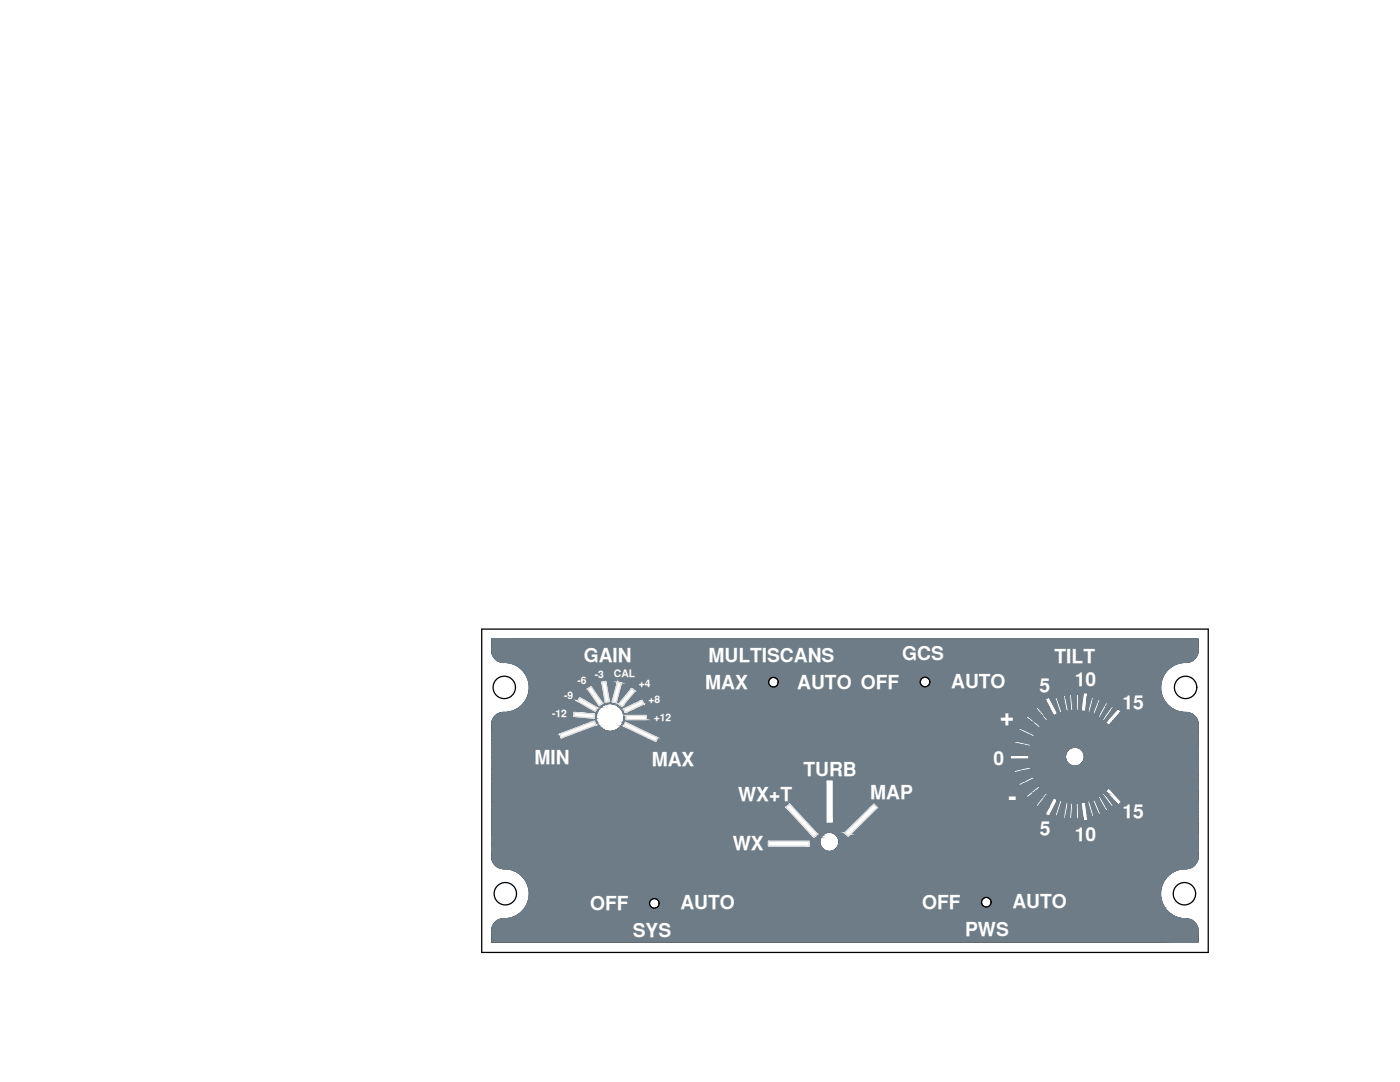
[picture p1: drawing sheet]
<svg xmlns="http://www.w3.org/2000/svg" width="279mm" height="216mm" viewBox="0 0 279 216" stroke-linecap="round" stroke-linejoin="round" font-family="sans-serif">
<defs><g id="words">
<g font-size="4.9" fill="#fff">
<text x="199.5" y="144.7">+</text>
<text x="201.3" y="160.6">-</text>
</g>
<g font-size="3.8" fill="#fff">
<text x="180.1" y="131.7">GCS</text>
<text x="116.5" y="132.1">GAIN</text>
<text x="140.8" y="137.5">MAX</text>
<text x="141.4" y="132">MULTISCANS</text>
<text x="159.1" y="137.5">AUTO OFF</text>
<text x="189.8" y="137.3">AUTO</text>
<text x="210.5" y="132.3">TILT</text>
<text x="214.5" y="136.8">10</text>
<text x="207.5" y="138">5</text>
<text x="224" y="141.4">15</text>
<text x="106.7" y="152.5">MIN</text>
<text x="130.1" y="152.8">MAX</text>
<text x="160.3" y="154.8">TURB</text>
<text x="198.2" y="152.7">0</text>
<text x="147.3" y="159.8">WX+T</text>
<text x="173.7" y="159.5">MAP</text>
<text x="207.5" y="166.6">5</text>
<text x="214.5" y="167.8">10</text>
<text x="224" y="163.3">15</text>
<text x="146.2" y="169.6">WX</text>
<text x="117.8" y="181.6">OFF</text>
<text x="135.8" y="181.5">AUTO</text>
<text x="184" y="181.4">OFF</text>
<text x="202" y="181.2">AUTO</text>
<text x="126.3" y="187">SYS</text>
<text x="192.6" y="186.7">PWS</text>
</g>
<g font-size="2.1" fill="#fff">
<text x="115.3" y="136.5">-6</text>
<text x="118.7" y="135.2">-3</text>
<text x="122.5" y="135.1">CAL</text>
<text x="127.5" y="137.1">+4</text>
<text x="110.2" y="143.1">-12</text>
<text x="112.6" y="139.4">-9</text>
<text x="129.4" y="140.3">+8</text>
<text x="130.5" y="143.9">+12</text>
</g>
</g></defs>
<!-- layer: 0 -->
<g fill="none" stroke="#000" stroke-width=".25">
<path d="M96.1 125.5h145v64.5h-145zM210.5 139.2l1.1 3.1M210.9 139.1l1 3.1M212.2 138.7l.6 3.3M212.6 138.7l.6 3.2M213.4 138.6l.3 3.2M213.8 138.5l.3 3.3M214.9 138.5l-.1 3.3M215.3 138.5l-.1 3.3M217.9 139l-.9 3.1M218.3 139.1l-.9 3.2M219.3 139.4l-1.3 3.1"/>
<path d="M219.6 139.6l-1.2 3M239.1 129.5a2.39 2.39 0 0 1-2.5 2.7 5 5 0 0 0-5 5 5 5 0 0 0 5.1 5M239.1 129.5v-2h-141a6.2 6.2 0 0 0 .2 3.2 2.71 2.71 0 0 0 3 1.5 5 5 0 0 1 4.3 5.6 5 5 0 0 1-5.6 4.4 2.43 2.43 0 0 0-1.9 2v26.9M202.4 148.2l3.2 .7M202.5 147.8l3.2 .8M203.3 145.6l2.9 1.4M203.5 145.2l2.9 1.5M204.8 143.2l2.6 2M205.1 142.8l2.5 2.1M205.6 153l-3.2 .8M205.7 153.4l-3.2 .7M206.2 155l-2.9 1.4"/>
<path d="M206.4 155.3l-2.9 1.5M206.7 141.3l2.1 2.5M207 141l2.1 2.6M207.4 156.8l-2.6 2M207.6 157.1l-2.5 2M208.8 158.2l-2.1 2.5M209.1 158.4l-2.1 2.5M211.6 159.7l-1.1 3.1M211.9 159.8l-1 3.1M217 159.8l.9 3.2M217.4 159.7l.9 3.2M218 159.5l1.3 3.1"/>
<path d="M218.4 159.4l1.2 3M219.1 159l1.6 2.8M219.5 158.8l1.6 2.8M220 158.4l1.9 2.7M220.3 158.2l1.9 2.6M220.7 140.2l-1.6 2.8M221.1 140.4l-1.6 2.8M221.9 140.9l-1.9 2.7M222.2 141.2l-1.9 2.6M236.7 142.2a2.42 2.42 0 0 1 2.4 2.1v26.8a2.44 2.44 0 0 1-2.5 2.2 5 5 0 0 0-5 5.3 5 5 0 0 0 5.5 4.8 2.42 2.42 0 0 1 2 2.6M98.1 171.1a2.43 2.43 0 0 0 2.5 2.2 5 5 0 0 1 5 5 5 5 0 0 1-5 5M212.8 160l-.6 3.3"/>
<path d="M213.2 160.1l-.6 3.2M213.7 160.2l-.3 3.2M214.1 160.2l-.3 3.3M214.8 160.2l.1 3.3M215.2 160.2l.1 3.3M98.1 186v2h141v-2M100.6 183.3a2.42 2.42 0 0 0-2.5 2.7"/>
<circle cx="100.6" cy="137.2" r="2.23"/>
<circle cx="154.4" cy="136.1" r=".96"/>
<circle cx="184.6" cy="136.1" r=".96"/>
<circle cx="236.6" cy="137.2" r="2.23"/>
<circle cx="121.7" cy="143.2" r="2.78"/>
<circle cx="214.5" cy="151" r="1.89"/>
<circle cx="100.8" cy="178.3" r="2.23"/>
<circle cx="165.5" cy="168" r="1.92"/>
<circle cx="236.4" cy="178.3" r="2.23"/>
<circle cx="130.6" cy="180.3" r=".96"/>
<circle cx="196.8" cy="180" r=".96"/>
</g>
<g fill="none" stroke="#f00" stroke-width=".25">
<path d="M209.4 139.1l-.8 .4M210.9 139.1l-.4 .1M212.6 138.7h-.4M213.8 138.5l-.4 .1M214.9 138.5h.4M216.2 138.2l.9 .1M217.9 139l.4 .1M219.2 139.4l.4 .2M201.6 150.6v.9M202.4 153.8l.1 .3M202.5 147.8l-.1 .4M203.3 156.4l.2 .3"/>
<path d="M203.5 145.2l-.2 .4M204.8 158.8l.3 .3M205.1 142.8l-.3 .3M205.3 150.6v.9M205.6 153l.1 .4M205.7 148.6l-.1 .3M206.2 155l.2 .3M206.4 146.7l-.2 .3M207 141l-.3 .3M207.4 156.8l.2 .3M207.6 144.9l-.2 .3M208.8 158.1l.3 .3"/>
<path d="M209.1 143.6l-.3 .2M210.3 159.2l.8 .3M211.1 142.4l-.8 .4M211.5 159.7l.4 .1M211.9 142.2l-.4 .1M213.2 141.9l-.4 .1M214.1 141.8h-.4M215.2 141.8h-.4M215.7 141.9l.9 .1M216.6 160l-.9 .1M217 142.1l.4 .2M217.4 159.7l-.4 .1"/>
<path d="M218 142.5l.4 .1M218.4 159.4l-.4 .1M219.1 143l.3 .2M219.4 158.8l-.3 .2M220 143.6l.3 .2M220.3 158.2l-.3 .2M220.7 144.1l.6 .6M220.7 140.2l.4 .2M221.3 157.3l-.6 .5M221.9 140.9l.3 .3M223.1 141.4l.7 .5M206.7 160.7l.3 .2"/>
<path d="M208.6 162.5l.8 .4M210.5 162.8l.4 .1M212.2 163.2l.4 .1M212.8 160l.4 .1M213.4 163.4h.4M213.7 160.1l.4 .1M214.8 160.2h.4M215.3 163.4h-.4M217.1 163.7l-.9 .1M218.3 162.9l-.4 .1M219.6 162.4l-.4 .1M221.1 161.6l-.4 .2"/>
<path d="M222.2 160.8l-.3 .2M223.8 160l-.7 .6"/>
</g>
<g fill="none" stroke="#000" stroke-width=".51">
<path d="M208.6 139.5l1.7 3.3M209.4 139.1l1.7 3.3M216.2 138.2l-.4 3.7M217.1 138.3l-.5 3.7M205.3 151.5h-3.7M205.3 150.6l-3.7 .1M210.3 159.2l-1.7 3.3M211.1 159.5l-1.7 3.4M220.7 157.9l2.5 2.7M221.3 157.3l2.5 2.7M223.2 141.4l-2.5 2.7M223.8 142l-2.5 2.7"/>
<path d="M215.8 160.1l.4 3.7M216.6 160l.5 3.7"/>
</g>
<g fill="#fff" stroke="#fff" stroke-width=".2">
<path d="M221.2 157.4l.1-.1 .1 .1z"/>
<path d="M222.9 160.4h.5l-.1 .1z"/>
<path d="M220.2 158.3h.1z"/>
<path d="M219.3 158.8h.2z"/>
<path d="M221.8 160.8h.4l-.1 .1z"/>
<path d="M220.6 161.6h.5l-.2 .1z"/>
<path d="M205 153.2l.6-.2v.2z"/>
<path d="M202.4 153.8h1.7l-.8 .2z"/>
<path d="M206 155.1l.2-.1 .1 .1z"/>
<path d="M203.3 156.4h.9l-.4 .2z"/>
<path d="M207.3 156.9l.1-.1 .1 .1z"/>
<path d="M208.8 158.2h.1z"/>
<path d="M204.8 158.8h.6l-.1 .2z"/>
<path d="M210.3 159.2l.2 .1z"/>
<path d="M218.3 159.4h.1z"/>
<path d="M217.3 159.8h.1z"/>
<path d="M216.5 160h.1z"/>
<path d="M213.7 160.2h.1z"/>
<path d="M214.8 160.2h.1z"/>
<path d="M206.7 160.7h.5l-.1 .1z"/>
<path d="M219.2 162.4h.4z"/>
<path d="M210.8 162.9h.1z"/>
<path d="M217.9 162.9h.4z"/>
<path d="M212.2 163.3h.4z"/>
<path d="M216.2 163.8h.4z"/>
<path d="M211.6 159.7h.1z"/>
<path d="M212.8 160l.1 .1z"/>
<path d="M210.5 162.8h.4z"/>
<path d="M223.2 141.4l.1 .1h-.2z"/>
<path d="M221 144.5h.5l-.1 .1z"/>
<path d="M220.7 140.2l.2 .1z"/>
<path d="M221.9 140.9l.2 .2h-.3z"/>
<path d="M219.2 143.1h.3z"/>
<path d="M220.1 143.7h.3z"/>
<path d="M214.9 138.5h.2z"/>
<path d="M213.6 138.5h.2z"/>
<path d="M212.4 138.7h.2z"/>
<path d="M210.7 139.1h.2z"/>
<path d="M212.8 141.9h.3z"/>
<path d="M211.5 142.2h.3z"/>
<path d="M216.2 138.2h.2z"/>
<path d="M217.9 139l.2 .1z"/>
<path d="M209.2 139.2h.2z"/>
<path d="M219.3 139.4l.1 .1z"/>
<path d="M206.9 141.2l.1-.2 .1 .2z"/>
<path d="M216.3 141.9l.3 .1z"/>
<path d="M217.1 142.2h.3z"/>
<path d="M218.3 142.6h.1z"/>
<path d="M210.2 142.7h.4z"/>
<path d="M205.1 142.8l.2 .2h-.3z"/>
<path d="M208.6 143.7h.4z"/>
<path d="M207.1 145h.4v.1z"/>
<path d="M203.5 145.2l.3 .2h-.4z"/>
<path d="M205.8 146.8h.6l-.1 .1z"/>
<path d="M202.5 147.8l.8 .2h-.9z"/>
<path d="M204.5 148.7h1.1v.1z"/>
<path d="M201.6 150.7l3.7-.1z"/>
<path d="M201.6 151.3h3.7v.2z"/>
<path d="M173.8 161.1l.6-.6 .6 .6z"/>
<path d="M168.6 166.2h1.4l-.3 .2z"/>
<path d="M161.8 166.4h1.4l-.6 .5z"/>
<path d="M120.3 136.1l.6-.1v.1z"/>
<path d="M123.2 136.1h.2z"/>
<path d="M117.4 137.4l.5-.4 .3 .4z"/>
<path d="M126.1 137.4l.1 .1h-.2z"/>
<path d="M115.7 139.2l.9 .5h-1.2z"/>
<path d="M127.8 139.9l.3-.2 .1 .2z"/>
<path d="M120.8 140h.7l-.7 .1z"/>
<path d="M122.2 140h.8v.1z"/>
<path d="M119.4 140.5h.7l-.5 .3z"/>
<path d="M123.5 140.5h1l-.2 .3z"/>
<path d="M118 141.4h1.1l-.3 .5z"/>
<path d="M114.6 142.1l.6 .1z"/>
<path d="M124.5 141.4h1.9l-1.5 .7z"/>
<path d="M114.6 142.5h4v.5z"/>
<path d="M117.9 144.1l.7-.2 .1 .2z"/>
<path d="M124.8 144.1l1.1 .5h-1.3z"/>
<path d="M112 147.2h.1z"/>
<path d="M129.3 147.2h1.9z"/>
<path d="M221.2 157.4l.3 .1zM221.2 157.4l.3 .1h-.5z"/>
<path d="M221 157.5l.6 .1zM221 157.5l.6 .1h-.7z"/>
<path d="M220.9 157.6l.8 .1-.1-.1zM220.9 157.6l.8 .1h-.9z"/>
<path d="M220.8 157.7l1 .2zM220.7 157.9l.1-.2 1 .2z"/>
<path d="M220.7 157.9l3.1 2.1-2-2.1zM220.7 157.9l3.1 2.1h-1.1z"/>
<path d="M222.7 160l1 .2 .1-.2zM222.7 160l1 .2h-.9z"/>
<path d="M222.8 160.2l.7 .1 .2-.1zM222.8 160.2l.7 .1z"/>
<path d="M222.9 160.3l.5 .1 .1-.1zM222.9 160.3l.5 .1h-.5z"/>
<path d="M222.9 160.4l.4 .1zM223.1 160.5h.2l-.1 .1z"/>
<path d="M220.2 158.3h.2zM220.1 158.3h.3z"/>
<path d="M220.1 158.3l.4 .1zM220 158.4h.5z"/>
<path d="M219.3 158.8l.2 .1zM219.2 158.9h.3z"/>
<path d="M219.2 158.9l.4 .1zM219.1 159h.5z"/>
<path d="M220 158.4l2.2 2.4-1.7-2.4zM220 158.4l2.2 2.4h-.4z"/>
<path d="M221.8 160.8l.3 .1zM221.8 160.9h.3l-.2 .2z"/>
<path d="M219.1 159l2 2.6-1.5-2.6zM219.1 159l2 2.6h-.5z"/>
<path d="M220.6 161.6l.3 .1zM220.7 161.7h.2z"/>
<path d="M205 153.2l.6 .1v-.1zM204.5 153.3l.5-.1 .6 .1z"/>
<path d="M204.5 153.3l1.2 .1-.1-.1zM204 153.4l.5-.1 1.2 .1z"/>
<path d="M204 153.4l.1 .4 1.6-.4zM202.4 153.8l1.6-.4 .1 .4z"/>
<path d="M202.4 153.8v.2h.9zM202.4 154h.9l-.8 .1z"/>
<path d="M206 155.1l.4 .1zM205.8 155.2l.2-.1 .4 .1z"/>
<path d="M205.8 155.2l.6 .1v-.1zM205.5 155.3l.3-.1 .6 .1z"/>
<path d="M204.2 156.4l2.2-1.1h-.9zM203.3 156.4l2.2-1.1-1.3 1.1z"/>
<path d="M203.3 156.4l.1 .2h.4zM203.4 156.6h.4l-.3 .2z"/>
<path d="M207.3 156.9l.2 .1zM207.1 157l.2-.1 .2 .1z"/>
<path d="M207.1 157l.5 .1zM207 157.1l.1-.1 .5 .1z"/>
<path d="M208.7 158.2l.3 .1zM208.7 158.2l.3 .1h-.4z"/>
<path d="M208.6 158.3l.5 .1zM208.6 158.3l.5 .1z"/>
<path d="M207 157.1l-1.6 1.7 2.2-1.7zM204.8 158.8l2.2-1.7-1.6 1.7z"/>
<path d="M204.8 158.8l.5 .2zM205 159h.3l-.2 .1z"/>
<path d="M210.3 159.3h.3zM210.3 159.3h.3z"/>
<path d="M210.2 159.3l.6 .1zM210.2 159.3l.6 .1z"/>
<path d="M218.3 159.4h.1zM218.3 159.4h.1z"/>
<path d="M218.3 159.4l.1 .1zM218.1 159.5h.3z"/>
<path d="M210.2 159.4l.7 .1zM210.2 159.4l.7 .1z"/>
<path d="M218.1 159.5h.3zM218 159.5h.4z"/>
<path d="M210.1 159.5h1zM210.1 159.5h1z"/>
<path d="M211.5 159.7h.2zM211.5 159.7h.2z"/>
<path d="M211.5 159.7l.3 .1zM211.5 159.7l.3 .1z"/>
<path d="M211.5 159.8h.4zM211.5 159.8h.4z"/>
<path d="M217.3 159.8h.1zM217.1 159.8h.3z"/>
<path d="M217.1 159.8h.3zM217 159.8h.4z"/>
<path d="M216.5 160h.1zM216.4 160h.2z"/>
<path d="M216.4 160l.2 .1zM216.3 160.1h.3z"/>
<path d="M212.8 160l.1 .1zM212.8 160l.1 .1z"/>
<path d="M216.3 160.1h.3zM216.1 160.1h.5z"/>
<path d="M212.8 160.1h.3zM212.8 160.1h.3z"/>
<path d="M216.1 160.1h.5zM215.9 160.1h.7z"/>
<path d="M215.9 160.1h.7zM215.8 160.1h.8z"/>
<path d="M212.8 160.1h.4zM212.8 160.1h.4z"/>
<path d="M213.7 160.2h.3zM213.7 160.2h.3z"/>
<path d="M214.8 160.2h.1zM214.8 160.2h.1z"/>
<path d="M214.8 160.2h.2zM214.8 160.2h.2z"/>
<path d="M214.8 160.2h.4zM214.8 160.2h.4z"/>
<path d="M213.7 160.2h.4zM213.7 160.2h.4z"/>
<path d="M208.6 158.4l-1.4 2.3 1.9-2.3zM208.6 158.4l-1.4 2.3h-.5z"/>
<path d="M206.7 160.7l.4 .1zM206.9 160.8h.2l-.1 .1z"/>
<path d="M218 159.5l1.6 2.9-1.2-2.9zM218 159.5l1.6 2.9h-.4z"/>
<path d="M210.1 159.5l-.5 3 1.5-3zM210.1 159.5l-.5 3h-1z"/>
<path d="M219.2 162.4l.2 .1zM219.2 162.5h.2z"/>
<path d="M208.6 162.5h1zM208.6 162.5l.9 .1z"/>
<path d="M208.8 162.6h.7zM208.8 162.6h.7z"/>
<path d="M208.9 162.6h.6zM208.9 162.6l.5 .1z"/>
<path d="M209.1 162.7h.3zM209.1 162.7l.3 .1z"/>
<path d="M211.5 159.8l-.6 3 1-3zM211.5 159.8l-.6 3h-.4z"/>
<path d="M210.5 162.8h.4zM210.5 162.8h.4z"/>
<path d="M209.2 162.8h.2zM209.2 162.8h.2z"/>
<path d="M217 159.8l1.3 3.1-.9-3.1zM217 159.8l1.3 3.1h-.4z"/>
<path d="M210.7 162.8h.2zM210.7 162.8l.2 .1z"/>
<path d="M217.9 162.9h.2zM217.9 162.9h.2z"/>
<path d="M212.8 160.1l-.2 3.2 .6-3.2zM212.8 160.1l-.2 3.2h-.4z"/>
<path d="M212.2 163.3h.4zM212.4 163.3h.2z"/>
<path d="M213.7 160.2l.1 3.2 .3-3.2zM213.7 160.2l.1 3.2h-.4z"/>
<path d="M213.4 163.4h.4zM213.4 163.4h.4z"/>
<path d="M214.8 160.2l.5 3.3-.1-3.3zM214.8 160.2l.5 3.3h-.4z"/>
<path d="M213.6 163.4l.2 .1zM213.6 163.4l.2 .1z"/>
<path d="M214.9 163.5h.2zM214.9 163.5h.2zM214.9 163.5h.4z"/>
<path d="M215.8 160.1l1.3 3.6-.5-3.6zM215.8 160.1l1.3 3.6h-.9z"/>
<path d="M216.2 163.7h.9zM216.2 163.7h.7z"/>
<path d="M216.2 163.7h.7zM216.2 163.7h.5z"/>
<path d="M216.2 163.7h.5zM216.2 163.7l.4 .1z"/>
<path d="M216.2 163.8h.2zM216.2 163.8h.2z"/>
<path d="M211.5 159.7l.3 .1zM211.5 159.7l.3 .1z"/>
<path d="M211.5 159.8h.4zM211.5 159.8h.4z"/>
<path d="M212.8 160.1h.3zM212.8 160.1h.3z"/>
<path d="M212.8 160.1h.4zM212.8 160.1h.4z"/>
<path d="M213.7 160.2h.3zM213.7 160.2h.3z"/>
<path d="M214.8 160.2h.1zM214.8 160.2h.1z"/>
<path d="M214.8 160.2h.2zM214.8 160.2h.2z"/>
<path d="M214.8 160.2h.4zM214.8 160.2h.4z"/>
<path d="M213.7 160.2h.4zM213.7 160.2h.4z"/>
<path d="M211.5 159.8l-.6 3 1-3zM211.5 159.8l-.6 3h-.4z"/>
<path d="M210.5 162.8h.4zM210.7 162.8h.2z"/>
<path d="M212.8 160.1l-.2 3.2 .6-3.2zM212.8 160.1l-.2 3.2h-.4z"/>
<path d="M212.2 163.3h.4zM212.4 163.3h.2z"/>
<path d="M213.7 160.2l.1 3.2 .3-3.2zM213.7 160.2l.1 3.2h-.4z"/>
<path d="M213.4 163.4h.4zM213.4 163.4h.4z"/>
<path d="M214.8 160.2l.5 3.3-.1-3.3zM214.8 160.2l.5 3.3h-.4z"/>
<path d="M213.6 163.4l.2 .1zM213.6 163.4l.2 .1z"/>
<path d="M214.9 163.5h.2zM214.9 163.5h.2zM214.9 163.5h.4z"/>
<path d="M223.1 141.5l.3 .1zM223.1 141.5l.3 .1h-.5z"/>
<path d="M222.9 141.6l.6 .1zM222.9 141.6l.6 .1h-.6z"/>
<path d="M222.9 141.7l.8 .1zM222.9 141.7l.8 .1h-.9z"/>
<path d="M222.8 141.8l1 .2-.1-.2zM222.8 141.8l1 .2h-1.1z"/>
<path d="M222.7 142l-.9 2.1 2-2.1zM222.7 142l-.9 2.1h-1.1z"/>
<path d="M220.7 144.1l1 .1 .1-.1zM220.7 144.1l1 .1z"/>
<path d="M220.8 144.2l.8 .2 .1-.2zM220.8 144.2l.8 .2h-.7z"/>
<path d="M220.9 144.4l.6 .1 .1-.1zM220.9 144.4l.6 .1z"/>
<path d="M221 144.5l.4 .1zM221.2 144.6h.2l-.1 .1z"/>
<path d="M220.7 140.3l.4 .1zM220.7 140.3l.4 .1h-.5z"/>
<path d="M221.8 141.1l.4 .1zM221.8 141.1l.4 .1h-.4z"/>
<path d="M220.6 140.4l-1 2.6 1.5-2.6zM220.6 140.4l-1 2.6h-.5z"/>
<path d="M219.1 143h.5zM219.1 143l.4 .1z"/>
<path d="M219.2 143.1h.3zM219.3 143.1h.2z"/>
<path d="M221.8 141.2l-1.3 2.4 1.7-2.4zM221.8 141.2l-1.3 2.4h-.5z"/>
<path d="M220 143.6h.5zM220 143.6l.4 .1z"/>
<path d="M220.1 143.7h.2zM220.2 143.7h.1z"/>
<path d="M214.9 138.5h.4zM214.9 138.5h.4z"/>
<path d="M213.6 138.5l.2 .1zM213.4 138.6h.4z"/>
<path d="M212.4 138.7h.2zM212.2 138.7h.4z"/>
<path d="M210.7 139.1l.2 .1zM210.5 139.2h.4z"/>
<path d="M213.4 138.6l.7 3.2-.3-3.2zM213.4 138.6l.7 3.2h-.4z"/>
<path d="M214.9 138.5l.3 3.3 .1-3.3zM214.9 138.5l.3 3.3h-.4z"/>
<path d="M214.8 141.8h.2zM214.8 141.8h.4z"/>
<path d="M214.8 141.8h.2zM214.8 141.8h.1zM214.8 141.8h.1zM214.8 141.8h.1zM214.8 141.8h.1z"/>
<path d="M213.7 141.8h.4zM213.7 141.8h.3z"/>
<path d="M213.7 141.8h.3zM213.7 141.8h.1zM213.7 141.8h.1z"/>
<path d="M212.2 138.7l1 3.2-.6-3.2zM212.2 138.7l1 3.2h-.4z"/>
<path d="M212.8 141.9h.4zM212.8 141.9h.3z"/>
<path d="M212.8 141.9h.1zM212.8 141.9h.1z"/>
<path d="M210.5 139.2l1.4 3-1-3zM210.5 139.2l1.4 3h-.4z"/>
<path d="M211.5 142.2h.4zM211.5 142.2h.3z"/>
<path d="M211.5 142.2l.2 .1zM211.5 142.3h.2z"/>
<path d="M216.2 138.2h.4zM216.2 138.2h.4z"/>
<path d="M216.2 138.2l.5 .1zM216.2 138.2l.5 .1z"/>
<path d="M216.2 138.3h.7zM216.2 138.3h.7z"/>
<path d="M216.2 138.3h.9zM216.2 138.3h.9z"/>
<path d="M217.9 139.1h.4zM217.9 139.1h.4z"/>
<path d="M209.2 139.2l.2 .1zM209.1 139.3h.3z"/>
<path d="M209.1 139.3l.4 .1zM208.9 139.4h.6z"/>
<path d="M208.9 139.4h.6zM208.8 139.4h.7z"/>
<path d="M208.8 139.4l.8 .1zM208.6 139.5h1z"/>
<path d="M219.2 139.5l.4 .1zM219.2 139.5l.4 .1z"/>
<path d="M206.9 141.2l.3 .1zM206.7 141.3l.2-.1 .3 .1z"/>
<path d="M216.2 138.3l.4 3.6 .5-3.6zM216.2 138.3l.4 3.6h-.8z"/>
<path d="M215.8 141.9h.8zM215.8 141.9h.8z"/>
<path d="M215.9 141.9h.7zM215.9 141.9h.7z"/>
<path d="M216.1 141.9h.5zM216.1 141.9h.5z"/>
<path d="M216.3 141.9l.3 .1zM216.4 142h.2z"/>
<path d="M217.9 139.1l-.5 3 .9-3zM217.9 139.1l-.5 3h-.4z"/>
<path d="M217 142.1h.4zM217 142.1l.4 .1z"/>
<path d="M217.1 142.2h.3zM217.3 142.2l.1 .1z"/>
<path d="M208.6 139.5l2.5 2.9-1.5-2.9zM208.6 139.5l2.5 2.9h-1z"/>
<path d="M219.2 139.6l-.8 2.9 1.2-2.9zM219.2 139.6l-.8 2.9h-.4z"/>
<path d="M210.1 142.4h1zM210.1 142.4l.8 .1z"/>
<path d="M218 142.5h.4zM218 142.5h.4z"/>
<path d="M218.1 142.5h.3zM218.1 142.5l.3 .1z"/>
<path d="M218.3 142.6h.1zM218.3 142.6h.1z"/>
<path d="M210.1 142.5h.8zM210.1 142.5l.7 .1z"/>
<path d="M210.2 142.6h.6zM210.2 142.6l.4 .1z"/>
<path d="M210.2 142.7h.3zM210.3 142.7h.2z"/>
<path d="M205 143l.4 .2zM205 143l.4 .2h-.6z"/>
<path d="M206.7 141.3l2.4 2.3-1.9-2.3zM206.7 141.3l2.4 2.3h-.5z"/>
<path d="M208.6 143.6h.5zM208.6 143.6l.4 .1z"/>
<path d="M208.6 143.7l.3 .1zM208.7 143.8h.2z"/>
<path d="M204.8 143.2l2.8 1.7-2.2-1.7zM204.8 143.2l2.8 1.7h-.6z"/>
<path d="M207 144.9l.5 .1 .1-.1zM207 144.9l.5 .1z"/>
<path d="M207.1 145l.4 .1zM207.3 145.1h.2l-.1 .1z"/>
<path d="M203.4 145.4l.8 .2zM203.4 145.4l.8 .2h-.9z"/>
<path d="M203.3 145.6l3.1 1.1-2.2-1.1zM203.3 145.6l3.1 1.1h-.9z"/>
<path d="M205.5 146.7l.9 .1v-.1zM205.5 146.7l.9 .1z"/>
<path d="M205.8 146.8l.5 .1zM206 146.9h.3l-.1 .1z"/>
<path d="M202.4 148l1.7 .2zM202.4 148l1.7 .2h-1.7z"/>
<path d="M202.4 148.2l3.3 .4-1.6-.4zM202.4 148.2l3.3 .4h-1.7z"/>
<path d="M204 148.6l1.6 .1 .1-.1zM204 148.6l1.6 .1z"/>
<path d="M204.5 148.7l1.1 .1zM205 148.8h.6v.1z"/>
<path d="M201.6 150.7l3.7 .1v-.1zM201.6 150.7l3.7 .1h-3.7z"/>
<path d="M201.6 150.8h3.7zM201.6 150.8h3.7z"/>
<path d="M201.6 150.8l3.7 .2v-.2zM201.6 150.8l3.7 .2h-3.7z"/>
<path d="M201.6 151h3.7zM201.6 151h3.7z"/>
<path d="M201.6 151l3.7 .1v-.1zM201.6 151l3.7 .1h-3.7z"/>
<path d="M201.6 151.1l3.7 .1zM201.6 151.1l3.7 .1z"/>
<path d="M201.6 151.2l3.7 .1v-.1zM201.6 151.2l3.7 .1h-3.7z"/>
<path d="M201.6 151.3h3.7zM201.6 151.3h3.7z"/>
<path d="M201.6 151.3v.2h3.7zM201.6 151.5h3.7z"/>
<path d="M157.6 160.5l.6 .6zM156.9 161.1l.7-.6 .6 .6z"/>
<path d="M173.8 161.1l1.3 .1zM173.8 161.1l1.3 .1h-1.4z"/>
<path d="M165.1 155.9l1 8.1v-8.1zM165.1 155.9l1 8.1h-1z"/>
<path d="M173.7 161.2l-3.7 5 5.1-5zM168.6 166.2l5.1-5-3.7 5z"/>
<path d="M168.6 166.2l.2 .2h.9zM168.8 166.4h.9l-.4 .5z"/>
<path d="M156.9 161.1l6.3 5.3-5-5.3zM156.9 161.1l6.3 5.3h-1.4z"/>
<path d="M161.8 166.4l.4 .5h.4zM162.2 166.9h.4l-.2 .2z"/>
<path d="M153.4 167.9l8.1 .9v-.9zM153.4 167.9l8.1 .9h-8.1z"/>
<path d="M120.3 136.1h.6zM120.1 136.1h.8z"/>
<path d="M123.2 136.1l.8 .2zM123.2 136.1l.8 .2h-.8z"/>
<path d="M117.4 137.4l.9 .1zM117.3 137.5l.1-.1 .9 .1z"/>
<path d="M126 137.5l.7 .4-.5-.4zM126 137.5l.7 .4h-1.1z"/>
<path d="M115.4 139.7l1.5 .2-.3-.2zM115.4 139.7l1.5 .2h-1.6z"/>
<path d="M120.1 136.1l1.5 3.9-.7-3.9zM120.1 136.1l1.5 3.9h-.8z"/>
<path d="M123.2 136.3l-.2 3.7 1-3.7zM123.2 136.3l-.2 3.7h-.8z"/>
<path d="M120.8 140h.8zM120.8 140h.7z"/>
<path d="M122.2 140l.8 .1zM122.6 140.1h.4z"/>
<path d="M117.3 137.5l3 2.8-2-2.8zM117.3 137.5l3 2.8h-1z"/>
<path d="M125.6 137.9l-1.1 2.6 2.2-2.6zM125.6 137.9l-1.1 2.6h-1z"/>
<path d="M127.8 139.9l.7 .6-.3-.6zM126.6 140.5l1.2-.6 .7 .6z"/>
<path d="M119.3 140.3l.8 .2 .2-.2zM119.3 140.3l.8 .2h-.7z"/>
<path d="M123.5 140.5l.4 .3h.4zM123.9 140.8h.4l-.2 .2z"/>
<path d="M115.3 139.9l3.9 1.3-2.3-1.3zM115.3 139.9l3.9 1.3h-1.6z"/>
<path d="M126.6 140.5l-.2 .9 2.1-.9zM124.5 141.4l2.1-.9-.2 .9z"/>
<path d="M117.6 141.2l1.5 .2 .1-.2zM117.6 141.2l1.5 .2h-1.1z"/>
<path d="M124.5 141.4l.3 .7h.1zM124.8 142.1h.1z"/>
<path d="M114.6 142.2l4 .3zM114.6 142.2l4 .3h-4z"/>
<path d="M114.6 142.5l-.1 .5h4.1zM114.5 143h4.1v.3z"/>
<path d="M124.9 142.8l4.1 .8v-.8zM124.9 142.8l4.1 .8h-4.1z"/>
<path d="M117.9 144.1l1 .5-.2-.5zM116.6 144.6l1.3-.5 1 .5z"/>
<path d="M124.6 144.6l1.8 .3-.5-.3zM124.6 144.6l1.8 .3h-1.9z"/>
<path d="M114 146.5l4.9-1.9h-2.3zM111.7 146.5l4.9-1.9-2.6 1.9z"/>
<path d="M124.5 144.9l6.7 2.3-4.8-2.3zM124.5 144.9l6.7 2.3h-1.9z"/>
<path d="M111.7 146.5l.4 .7 1.9-.7zM111.7 146.5l.4 .7z"/>
<path d="M129.3 147.2h1.9zM129.4 147.2h1.8l-.3 .7z"/>
</g>
<g fill="#6d7c87" stroke="#6d7c87" stroke-width=".2">
<path d="M98.9 131.5h139.5z"/>
<path d="M122.4 140.5h1.1z"/>
<path d="M213.2 141.9h2.6z"/>
<path d="M213.2 160.1h2.6z"/>
<path d="M98.1 127.5l141 2v-2zM98.1 127.5l141 2h-141z"/>
<path d="M98.1 129.5h141zM98.1 129.5h141z"/>
<path d="M98.1 129.5l141 .5v-.5zM98.1 129.5l141 .5h-141z"/>
<path d="M98.1 130h141zM98.1 130h141z"/>
<path d="M98.1 130l140.9 .4 .1-.4zM98.1 130l140.9 .4h-140.8z"/>
<path d="M98.2 130.4h140.8zM98.2 130.4h140.8z"/>
<path d="M98.2 130.4l140.7 .4 .1-.4zM98.2 130.4l140.7 .4h-140.5z"/>
<path d="M98.4 130.8h140.5zM98.4 130.8h140.5z"/>
<path d="M98.4 130.8l140.3 .4 .2-.4zM98.4 130.8l140.3 .4h-140.1z"/>
<path d="M98.6 131.2h140.1zM98.6 131.2h140.1z"/>
<path d="M98.6 131.2l139.8 .3 .3-.3zM98.6 131.2l139.8 .3h-139.5zM98.9 131.5h139.5z"/>
<path d="M98.9 131.5l139.1 .3 .4-.3zM98.9 131.5l139.1 .3h-138.7z"/>
<path d="M99.3 131.8h138.7zM99.3 131.8h138.7z"/>
<path d="M99.3 131.8l138.3 .2 .4-.2zM99.3 131.8l138.3 .2h-137.9zM99.7 132h137.9zM99.7 132h137.9z"/>
<path d="M99.7 132l137.5 .1 .4-.1zM99.7 132l137.5 .1h-137.1zM100.1 132.1h137.1zM100.1 132.1h137.1z"/>
<path d="M100.1 132.1h137.1zM100.1 132.1l136.6 .1zM100.5 132.2h136.2zM100.5 132.2h136.2z"/>
<path d="M100.5 132.2h136.2zM100.5 132.2h135.6zM101.2 132.2h134.9zM101.2 132.2h134.9z"/>
<path d="M101.2 132.2l134.3 .1 .6-.1zM101.2 132.2l134.3 .1h-133.7zM101.8 132.3h133.7zM101.8 132.3h133.7z"/>
<path d="M101.8 132.3l133.1 .2 .6-.2zM101.8 132.3l133.1 .2h-132.5zM102.4 132.5h132.5zM102.4 132.5h132.5z"/>
<path d="M102.4 132.5l131.9 .3 .6-.3zM102.4 132.5l131.9 .3h-131.3zM103 132.8h131.3zM103 132.8h131.3z"/>
<path d="M103 132.8l130.7 .3 .6-.3zM103 132.8l130.7 .3h-130.2zM103.5 133.1h130.2zM103.5 133.1h130.2z"/>
<path d="M103.5 133.1l129.7 .4 .5-.4zM103.5 133.1l129.7 .4h-129.2zM104 133.5h129.2zM104 133.5h129.2z"/>
<path d="M104 133.5l128.8 .4 .4-.4zM104 133.5l128.8 .4h-128.3zM104.5 133.9h128.3zM104.5 133.9h128.3z"/>
<path d="M104.5 133.9l127.9 .6 .4-.6zM104.5 133.9l127.9 .6h-127.6zM104.8 134.5h127.6zM104.8 134.5h127.6z"/>
<path d="M104.8 134.5l127.3 .5 .3-.5zM104.8 134.5l127.3 .5h-126.9zM105.2 135h126.9zM105.2 135h126.9z"/>
<path d="M105.2 135l126.9 .1v-.1zM105.2 135l126.9 .1h-126.9z"/>
<path d="M184.7 135.1l47.4 .1zM184.7 135.1l47.4 .1z"/>
<path d="M105.2 135.1h79.3zM105.2 135.1l79.2 .1z"/>
<path d="M105.2 135.2h79.1zM105.2 135.2h79.2z"/>
<path d="M154.5 135.2h29.8zM154.5 135.2h29.7z"/>
<path d="M105.2 135.2h49.1zM105.2 135.2h48.9z"/>
<path d="M184.9 135.2h47.2zM184.9 135.2h47.1z"/>
<path d="M154.6 135.2h29.6zM154.6 135.2h29.6z"/>
<path d="M154.7 135.2h29.5zM154.7 135.2l29.4 .1z"/>
<path d="M105.2 135.2h48.9zM105.2 135.2l48.7 .1z"/>
<path d="M185.1 135.2h46.9zM185.1 135.2l46.9 .1z"/>
<path d="M154.8 135.3h29.3zM154.8 135.3h29.2z"/>
<path d="M154.9 135.3h29.1zM154.9 135.3l29.1 .1z"/>
<path d="M105.3 135.3h48.6zM105.3 135.3l48.5 .1z"/>
<path d="M185.2 135.3l46.7 .2 .1-.2zM185.2 135.3l46.7 .2h-46.6z"/>
<path d="M154.9 135.4h29.1zM154.9 135.4l29 .1z"/>
<path d="M155 135.5h28.9zM155 135.5h28.9z"/>
<path d="M105.3 135.4l48.3 .1 .2-.1zM105.3 135.4l48.3 .1h-48.3z"/>
<path d="M185.3 135.5l46.6 .1v-.1zM185.3 135.5l46.6 .1h-46.5z"/>
<path d="M155.1 135.5h28.8zM155.1 135.5l28.7 .1z"/>
<path d="M105.3 135.5l48.3 .1v-.1zM105.3 135.5l48.3 .1h-48.2z"/>
<path d="M185.4 135.6h46.5zM185.4 135.6h46.5z"/>
<path d="M155.1 135.6h28.7zM155.1 135.6l28.7 .1z"/>
<path d="M105.4 135.6h48.2zM105.4 135.6l48.1 .1z"/>
<path d="M185.4 135.6l46.4 .2 .1-.2zM185.4 135.6l46.4 .2h-46.3z"/>
<path d="M155.2 135.7l28.5 .1 .1-.1zM155.2 135.7l28.5 .1h-28.5z"/>
<path d="M155.2 135.8h28.5zM155.2 135.8h28.5z"/>
<path d="M105.4 135.7l48.1 .1v-.1zM105.4 135.7l48.1 .1h-48z"/>
<path d="M185.5 135.8l46.3 .1v-.1zM185.5 135.8l46.3 .1h-46.2z"/>
<path d="M155.3 135.8l28.4 .1v-.1zM155.3 135.8l28.4 .1h-28.4z"/>
<path d="M105.5 135.8l47.9 .2 .1-.2zM105.5 135.8l47.9 .2h-47.9z"/>
<path d="M155.3 135.9l28.4 .1zM155.3 135.9l28.4 .1z"/>
<path d="M120.9 136h32.5zM120.9 136h32.5z"/>
<path d="M105.5 136h15.4zM105.5 136h15.4z"/>
<path d="M120.9 136l32.5 .1v-.1zM120.9 136l32.5 .1h-32.5z"/>
<path d="M185.6 135.9l46.1 .2 .1-.2zM185.6 135.9l46.1 .2h-46.1z"/>
<path d="M155.3 136l28.4 .1v-.1zM155.3 136l28.4 .1h-28.4z"/>
<path d="M105.5 136l14.6 .1 .8-.1zM105.5 136l14.6 .1h-14.6z"/>
<path d="M155.3 136.1h28.4zM155.3 136.1h28.4z"/>
<path d="M123.2 136.1h30.2zM123.2 136.1h30.2z"/>
<path d="M105.5 136.1l14.6 .1v-.1zM105.5 136.1l14.6 .1h-14.5z"/>
<path d="M185.6 136.1l46.1 .1v-.1zM185.6 136.1l46.1 .1h-46.1z"/>
<path d="M185.6 136.2l46.1 .1zM185.6 136.2l46.1 .1z"/>
<path d="M155.3 136.1l28.4 .2v-.2zM155.3 136.1l28.4 .2h-28.4z"/>
<path d="M123.5 136.1l29.9 .2v-.2zM123.5 136.1l29.9 .2h-29.4z"/>
<path d="M155.3 136.3h28.4zM155.3 136.3h28.4z"/>
<path d="M124 136.3h29.4zM124 136.3h29.4z"/>
<path d="M185.6 136.3l46.1 .2v-.2zM185.6 136.3l46.1 .2h-46.2z"/>
<path d="M155.3 136.3l28.4 .2v-.2zM155.3 136.3l28.4 .2h-28.4z"/>
<path d="M155.3 136.5h28.4zM155.3 136.5h28.4z"/>
<path d="M124 136.3l29.5 .2-.1-.2zM124 136.3l29.5 .2h-29.5z"/>
<path d="M185.5 136.5l46.2 .1v-.1zM185.5 136.5l46.2 .1h-46.3z"/>
<path d="M155.3 136.5l28.5 .1-.1-.1zM155.3 136.5l28.5 .1h-28.6z"/>
<path d="M155.2 136.6h28.7zM155.2 136.6h28.7z"/>
<path d="M124 136.5l29.5 .1v-.1zM124 136.5l29.5 .1h-29.6z"/>
<path d="M185.4 136.6l46.2 .2 .1-.2zM185.4 136.6l46.2 .2h-46.3z"/>
<path d="M155.2 136.6l28.7 .2v-.2zM155.2 136.6l28.7 .2h-28.8z"/>
<path d="M155.1 136.8h28.9zM155.1 136.8h28.9z"/>
<path d="M123.9 136.6l29.7 .2-.1-.2zM123.9 136.6l29.7 .2h-29.7z"/>
<path d="M105.6 136.2l14.6 .7-.1-.7zM105.6 136.2l14.6 .7h-14.6z"/>
<path d="M185.3 136.8l46.3 .1v-.1zM185.2 136.9l.1-.1 46.3 .1zM185.2 136.9h46.4zM185.2 136.9h46.4z"/>
<path d="M155.1 136.8l28.9 .1zM155 136.9h29z"/>
<path d="M155 136.9h29.1zM155 136.9h29.1z"/>
<path d="M123.9 136.8l29.9 .1-.2-.1zM123.9 136.8l29.9 .1h-30z"/>
<path d="M185.2 136.9l46.4 .1v-.1zM185.1 137l.1-.1 46.4 .1z"/>
<path d="M154.9 136.9l29.3 .1zM154.9 137h29.3z"/>
<path d="M154.9 137h29.4zM154.8 137h29.5z"/>
<path d="M123.8 136.9l30.1 .1zM123.8 136.9l30.1 .1z"/>
<path d="M105.6 136.9l14.6 .1v-.1zM105.6 136.9l14.6 .1h-14.6z"/>
<path d="M185.1 137h46.5zM184.9 137h46.7z"/>
<path d="M154.8 137h29.6zM154.7 137h29.7z"/>
<path d="M117.9 137h2.3zM117.9 137h2.3z"/>
<path d="M105.6 137h12.3zM105.6 137h12.3z"/>
<path d="M184.9 137h46.7zM184.7 137h46.9z"/>
<path d="M154.7 137h29.8zM154.7 137h29.8z"/>
<path d="M154.7 137l76.9 .1zM154.6 137.1h77z"/>
<path d="M123.8 137l30.3 .1zM123.8 137l30.3 .1z"/>
<path d="M154.6 137.1h77zM154.5 137.1h77.1z"/>
<path d="M123.8 137.1h30.5zM123.8 137.1h30.5z"/>
<path d="M123.8 137.1l107.8 .3v-.3zM123.8 137.1l107.8 .3h-107.9z"/>
<path d="M105.6 137l11.7 .5 .6-.5zM105.6 137l11.7 .5h-11.7z"/>
<path d="M105.6 137.5h11.7zM105.6 137.5h11.7z"/>
<path d="M126.1 137.4l105.5 .1v-.1zM126.1 137.4l105.5 .1h-105.3z"/>
<path d="M126.3 137.5l105.4 .4-.1-.4zM126.3 137.5l105.4 .4h-105z"/>
<path d="M105.6 137.5l12.1 .6-.4-.6zM105.6 137.5l12.1 .6h-12.1z"/>
<path d="M126.7 137.9l105 .2v-.2zM126.7 137.9l105 .2h-105.2z"/>
<path d="M126.5 138.1l105.2 .1zM126.5 138.1l105.2 .1z"/>
<path d="M216.2 138.2l15.6 .1-.1-.1zM216.2 138.2l15.6 .1h-14.7z"/>
<path d="M126.5 138.2l89.7 .3v-.3zM126.5 138.2l89.7 .3h-90z"/>
<path d="M214.9 138.5h1.3zM214.9 138.5h1.3z"/>
<path d="M126.2 138.5h88.7zM126.2 138.5h88.7z"/>
<path d="M215.2 138.5h1zM215.2 138.5h1z"/>
<path d="M126.2 138.5h87.6zM126.2 138.5l87.2 .1z"/>
<path d="M126.2 138.6l87.3 .1-.1-.1zM126.2 138.6l87.3 .1h-87.4z"/>
<path d="M212.6 138.7h.9zM212.6 138.7h.9z"/>
<path d="M126.1 138.7h86.5zM126.1 138.7h86.1z"/>
<path d="M105.6 138.1l12.6 .6-.5-.6zM105.6 138.1l12.6 .6h-12.8z"/>
<path d="M217.1 138.3l14.8 .4-.1-.4zM217.1 138.3l14.8 .4h-14.9z"/>
<path d="M126 138.7h86.2zM126 138.7h86.2z"/>
<path d="M217 138.7l15 .3-.1-.3zM217 138.7l15 .3h-15z"/>
<path d="M126 138.7l86.3 .4-.1-.4zM126 138.7l86.3 .4h-86.6z"/>
<path d="M217.9 139l14.1 .1v-.1zM217.9 139l14.1 .1h-13.7z"/>
<path d="M210.9 139.1h1.4zM210.9 139.1h1.4z"/>
<path d="M125.7 139.1h85.2zM125.7 139.1h85.1z"/>
<path d="M125.7 139.1h85.1zM125.7 139.1h85z"/>
<path d="M209.4 139.1h1.3zM209.4 139.1l1.1 .1z"/>
<path d="M105.4 138.7l13.1 .5-.3-.5zM105.4 138.7l13.1 .5h-13.3z"/>
<path d="M115.7 139.2l2.9 .1-.1-.1zM115.7 139.2l2.9 .1h-2.7z"/>
<path d="M105.2 139.2l10.4 .1 .1-.1zM105.2 139.2l10.4 .1h-10.4z"/>
<path d="M218.3 139.1l13.8 .2-.1-.2zM218.3 139.1l13.8 .2h-13.9z"/>
<path d="M218.2 139.3l14 .1-.1-.1zM218.2 139.3l14 .1h-14z"/>
<path d="M125.7 139.1l82.9 .4 .8-.4zM125.7 139.1l82.9 .4h-83.3z"/>
<path d="M219.3 139.4l12.9 .2v-.2zM219.3 139.4l12.9 .2h-12.6z"/>
<path d="M125.3 139.5l83.4 .2-.1-.2zM125.3 139.5l83.4 .2h-83.5z"/>
<path d="M105.2 139.3l10.1 .6 .3-.6zM105.2 139.3l10.1 .6h-10.5z"/>
<path d="M219.6 139.6l12.8 .3-.2-.3zM219.6 139.6l12.8 .3h-12.9z"/>
<path d="M104.8 139.9h10.5zM104.8 139.9h10.5z"/>
<path d="M120.9 136.1l1.3 3.9 1-3.9zM120.9 136.1l1.3 3.9h-.6z"/>
<path d="M121.6 140h.6zM121.5 140h.7z"/>
<path d="M121.5 140l1.1 .1zM120.8 140.1l.7-.1 1.1 .1z"/>
<path d="M117.9 137l2.9 3.1-.6-3.1zM117.9 137l2.9 3.1h-.7z"/>
<path d="M219.5 139.9l13.1 .3-.2-.3zM219.5 139.9l13.1 .3h-13.2z"/>
<path d="M123.7 137.4v2.8l2.4-2.8zM123.7 137.4v2.8h-.7z"/>
<path d="M120.1 140.1l2.8 .1zM120.1 140.1l2.8 .1z"/>
<path d="M123 140.2h.7zM123 140.2h.7z"/>
<path d="M120.1 140.2h2.9zM120.1 140.2h2.9z"/>
<path d="M120.2 140.2l3.4 .1 .1-.1zM120.2 140.2l3.4 .1h-3.3z"/>
<path d="M220.7 140.2l12.1 .2-.2-.2zM220.7 140.2l12.1 .2h-11.7z"/>
<path d="M120.3 140.3h3.3zM120.2 140.4h3.3z"/>
<path d="M104.8 139.9l11.3 .5-.8-.5zM104.8 139.9l11.3 .5h-11.6z"/>
<path d="M221.1 140.4h11.7zM221.1 140.4h11.7z"/>
<path d="M122 140.4h1.5zM122 140.4l1.5 .1zM122.4 140.5h1.1z"/>
<path d="M120.2 140.4h1.3zM120.1 140.5h1z"/>
<path d="M128.1 139.7l81 .8-.4-.8zM128.1 139.7l81 .8h-80.6z"/>
<path d="M122.4 140.5l1.3 .1-.2-.1zM122.4 140.5l1.3 .1z"/>
<path d="M120.1 140.5l.5 .1 .5-.1zM119.8 140.6l.3-.1 .5 .1z"/>
<path d="M115.9 139.3l3.6 1.3-.9-1.3zM115.9 139.3l3.6 1.3h-1.3z"/>
<path d="M119.8 140.6l.5 .2 .3-.2zM119.6 140.8l.2-.2 .5 .2z"/>
<path d="M118.2 140.6l1.4 .2-.1-.2zM118.2 140.6l1.4 .2h-1.2z"/>
<path d="M122.9 140.6l1 .2-.2-.2zM122.9 140.6l1 .2h-.6z"/>
<path d="M118.4 140.8h1.9zM118.4 140.8h1.8z"/>
<path d="M104.5 140.4l12.4 .5-.8-.5zM104.5 140.4l12.4 .5h-12.9z"/>
<path d="M221.1 140.4l12.1 .5-.4-.5zM221.1 140.4l12.1 .5h-12.4z"/>
<path d="M220.8 140.9h12.5zM220.8 140.9h12.5z"/>
<path d="M125.2 139.7l.3 1.3 2.6-1.3zM125.2 139.7l.3 1.3h-1.4z"/>
<path d="M123.3 140.8l.8 .2-.2-.2zM123.3 140.8l.8 .2h-.6z"/>
<path d="M128.5 140.5l80.9 .5-.3-.5zM127.3 141l1.2-.5 80.9 .5z"/>
<path d="M123.5 141l1.7 .1 .3-.1zM123.5 141l1.7 .1h-1.6z"/>
<path d="M118.5 140.8l1.4 .3 .3-.3zM118.5 140.8l1.4 .3h-.9z"/>
<path d="M221.9 140.9l11.7 .3-.3-.3zM221.9 140.9l11.7 .3h-11.4z"/>
<path d="M119 141.1l.8 .1 .1-.1zM119 141.1l.8 .1z"/>
<path d="M222.2 141.2l11.5 .1zM222.2 141.2l11.5 .1h-11.5z"/>
<path d="M104 140.9l13.6 .4-.7-.4zM103.5 141.3l.5-.4 13.6 .4z"/>
<path d="M127.3 141l79.4 .3 .3-.3zM126.8 141.3l.5-.3 79.4 .3z"/>
<path d="M222.2 141.3l11.7 .1-.2-.1zM222.2 141.3l11.7 .1h-11.8z"/>
<path d="M223.2 141.4h10.9zM223.2 141.4h10.9z"/>
<path d="M222.1 141.4h1.1zM222 141.4h1.1z"/>
<path d="M123.6 141.1l.9 .3 .7-.3zM123.6 141.1l.9 .3h-.5z"/>
<path d="M124 141.4l.5 .1zM124 141.4l.5 .1z"/>
<path d="M119.2 141.2l.3 .3 .3-.3zM119.2 141.2l.3 .3h-.4z"/>
<path d="M223.2 141.4l11.1 .2-.2-.2zM223.2 141.4l11.1 .2h-10.9z"/>
<path d="M103.5 141.3l14.7 .3-.6-.3zM103 141.6l.5-.3 14.7 .3z"/>
<path d="M213.8 138.5l1 3.3 .1-3.3zM213.8 138.5l1 3.3h-.7z"/>
<path d="M215.3 138.5l.5 3.3 .4-3.3zM215.3 138.5l.5 3.3h-.6z"/>
<path d="M214.1 141.8h.7zM214 141.8h.8z"/>
<path d="M215.2 141.8h.6zM214.8 141.8h1z"/>
<path d="M214 141.8h.8zM214 141.8h.8z"/>
<path d="M214 141.8h1.8zM213.7 141.8h2.1z"/>
<path d="M212.6 138.7l1.1 3.1-.2-3.1zM212.6 138.7l1.1 3.1h-.5z"/>
<path d="M124 141.5l.7 .4-.2-.4zM124 141.5l.7 .4h-.5z"/>
<path d="M119.1 141.5l.2 .4 .2-.4zM119.1 141.5l.2 .4h-.4z"/>
<path d="M223.4 141.6l11.5 .3-.6-.3zM223.4 141.6l11.5 .3h-11.2z"/>
<path d="M103 141.6l15.7 .3-.5-.3zM102.4 141.9l.6-.3 15.7 .3z"/>
<path d="M213.2 141.8l2.6 .1zM213.2 141.8l2.6 .1zM213.2 141.9h2.6z"/>
<path d="M118.9 141.9h.4zM118.8 141.9h.5z"/>
<path d="M102.4 141.9h16.3zM102.3 141.9h16.4z"/>
<path d="M118.8 141.9h.5zM118.8 141.9h.5z"/>
<path d="M102.3 141.9h16.5zM102.1 141.9h16.7z"/>
<path d="M223.7 141.9l11.5 .1-.3-.1zM223.7 141.9l11.5 .1h-11.4z"/>
<path d="M217 139l.1 3 .8-3zM217 139l.1 3h-.5z"/>
<path d="M213.2 141.9l3.2 .1zM212.8 142h3.6z"/>
<path d="M210.9 139.1l1.9 2.9-.5-2.9zM210.9 139.1l1.9 2.9h-.9z"/>
<path d="M216.6 142h.5zM216.6 142h.5z"/>
<path d="M211.9 142h4.7zM211.9 142h4.7z"/>
<path d="M223.8 142h11.7zM223.8 142h11.7h-11.8z"/>
<path d="M102.1 141.9l17.1 .1 .1-.1zM101.8 142l.3-.1 17.1 .1z"/>
<path d="M101.8 142l17.4 .1v-.1zM101.2 142.1l.6-.1 17.4 .1z"/>
<path d="M211.9 142l5.1 .1 .1-.1zM211.9 142l5.1 .1h-5.1z"/>
<path d="M114.6 142.1h4.6zM114.6 142.1h4.6z"/>
<path d="M101.2 142.1h13.4zM101.2 142.1h13.4z"/>
<path d="M223.7 142l12.4 .1-.6-.1zM223.7 142l12.4 .1h-12.5z"/>
<path d="M101.2 142.1h13.4zM101.2 142.1h13.4z"/>
<path d="M101.2 142.1l13.4 .1zM100.5 142.2h14.1z"/>
<path d="M223.6 142.1l13.1 .1zM223.6 142.1l13.1 .1z"/>
<path d="M211.9 142.1l5.3 .1zM211.9 142.1l5.3 .1z"/>
<path d="M126.8 141.3l80.7 .9-.8-.9zM124.8 142.2l2-.9 80.7 .9z"/>
<path d="M124.2 141.9l.6 .3-.1-.3zM124.2 141.9l.6 .3h-.4z"/>
<path d="M124.8 142.2h82.7zM124.8 142.2h82.7z"/>
<path d="M124.4 142.2h.4zM124.4 142.2h.4z"/>
<path d="M100.5 142.2h14.1zM100.1 142.2h14.5z"/>
<path d="M223.6 142.2h13.6zM223.6 142.2h13.6z"/>
<path d="M218.2 139.4l-.1 2.8 1.2-2.8zM218.2 139.4l-.1 2.8h-.7z"/>
<path d="M211.9 142.2h5.4zM211.8 142.2h5.5z"/>
<path d="M217.4 142.2h.7zM217.4 142.2l.7 .1z"/>
<path d="M211.8 142.2l5.6 .1zM211.6 142.3h5.8z"/>
<path d="M211.6 142.3h6.5zM211.6 142.3h6.5z"/>
<path d="M209.4 139.2l2.1 3.1-1-3.1zM209.4 139.2l2.1 3.1h-.5z"/>
<path d="M124.4 142.2l83.1 .1zM124.4 142.2l83.1 .1z"/>
<path d="M114.6 142.1l4.5 .2 .1-.2zM114.6 142.1l4.5 .2z"/>
<path d="M211.6 142.3h6.5zM211.6 142.3h6.5z"/>
<path d="M211 142.3h.6zM211 142.3h.6z"/>
<path d="M100.1 142.2l14.5 .1v-.1zM99.7 142.3l.4-.1 14.5 .1z"/>
<path d="M223.5 142.2l14.1 .1-.4-.1zM223.5 142.2l14.1 .1h-14.2z"/>
<path d="M211 142.3l7 .1 .1-.1zM211 142.3l7 .1h-6.9z"/>
<path d="M211.1 142.4l6.9 .1zM211 142.5h7z"/>
<path d="M116.1 142.3l3 .2v-.2zM116.1 142.3l3 .2z"/>
<path d="M99.7 142.3l14.8 .2 .1-.2zM99.3 142.5l.4-.2 14.8 .2z"/>
<path d="M223.4 142.3l14.6 .2-.4-.2zM223.4 142.3l14.6 .2h-14.7z"/>
<path d="M219.4 140.2v2.3l1.3-2.3zM219.4 140.2v2.3h-1z"/>
<path d="M211 142.5h7.1zM210.9 142.5h7.2z"/>
<path d="M218.4 142.5h1zM218.4 142.5l1 .1z"/>
<path d="M210.9 142.5l7.5 .1zM210.7 142.6h7.7z"/>
<path d="M124.4 142.3l83.5 .4-.4-.4zM124.4 142.3l83.5 .4h-83.4z"/>
<path d="M118.6 142.5l.4 .2 .1-.2zM118.6 142.5l.4 .2h-.4z"/>
<path d="M124.5 142.7l83.4 .1zM124.5 142.7l83.4 .1z"/>
<path d="M99.3 142.5l15.2 .3v-.3zM99 142.8l.3-.3 15.2 .3z"/>
<path d="M223.3 142.5l15 .3-.3-.3zM223.3 142.5l15 .3h-15.3z"/>
<path d="M210.7 142.6l8.5 .2 .2-.2zM210.4 142.8l.3-.2 8.5 .2z"/>
<path d="M207 141l3.3 1.8-.9-1.8zM207 141l3.3 1.8h-1.9z"/>
<path d="M210.4 142.8h8.8zM210.3 142.8h8.9z"/>
<path d="M208.4 142.8h1.9zM208.4 142.8h1.9z"/>
<path d="M129 142.8h79zM129 142.8h79z"/>
<path d="M205.1 142.8l3 .2-.1-.2zM205.1 142.8l3 .2h-2.9z"/>
<path d="M129 142.8l76 .2 .1-.2zM129 142.8l76 .2h-76z"/>
<path d="M99 142.8l15.5 .2v-.2zM98.8 143l.2-.2 15.5 .2z"/>
<path d="M208.5 142.8l10.6 .2 .1-.2zM208.5 142.8l10.6 .2h-10.5z"/>
<path d="M98.8 143l17.3 .1-1.6-.1zM98.8 143l17.3 .1h-17.4z"/>
<path d="M223 142.8l15.6 .3-.3-.3zM223 142.8l15.6 .3h-15.8z"/>
<path d="M129 143l75.8 .2 .2-.2zM129 143l75.8 .2h-75.8z"/>
<path d="M124.5 142.8l.4 .4v-.4zM124.5 142.8l.4 .4h-.4z"/>
<path d="M118.6 142.7l.4 .5v-.5zM118.6 142.7l.4 .5h-.4z"/>
<path d="M220.7 140.9l-.5 2.3 1.7-2.3zM220.7 140.9l-.5 2.3h-.7z"/>
<path d="M208.6 143l10.9 .2-.4-.2zM208.6 143l10.9 .2h-10.7z"/>
<path d="M118.6 143.2l.4 .1v-.1zM118.6 143.2l.4 .1h-.4z"/>
<path d="M98.7 143.1l19.9 .2-2.5-.2zM98.7 143.1l19.9 .2h-20.1z"/>
<path d="M98.5 143.3l20.5 .2v-.2zM98.5 143.3l20.5 .2h-20.6z"/>
<path d="M222.8 143.1l16 .4-.2-.4zM222.8 143.1l16 .4h-16.4z"/>
<path d="M129 143.2l76.4 .4-.6-.4zM129 143.2l76.4 .4h-76.4z"/>
<path d="M124.5 143.2l.4 .4v-.4zM124.5 143.2l.4 .4h-.4z"/>
<path d="M208.8 143.2l11.2 .4 .2-.4zM208.8 143.2l11.2 .4h-10.9z"/>
<path d="M209.1 143.6h10.9zM209.1 143.6h10.9z"/>
<path d="M124.5 143.6h80.9zM124.5 143.6h80.9z"/>
<path d="M98.4 143.5l20.6 .1v-.1zM98.4 143.5l20.6 .1h-20.7z"/>
<path d="M222 141.4l-1 2.4 2.1-2.4zM222 141.4l-1 2.4h-.7z"/>
<path d="M209.1 143.6l11.2 .2-.3-.2zM208.8 143.8l.3-.2 11.2 .2z"/>
<path d="M208.8 143.8h12.2zM208.8 143.8h12.2z"/>
<path d="M205.2 143l3.6 .8-.7-.8zM205.2 143l3.6 .8h-2.5z"/>
<path d="M98.3 143.6l20.8 .2-.1-.2zM98.3 143.6l20.8 .2h-20.8z"/>
<path d="M222.4 143.5l16.6 .3-.2-.3zM222.4 143.5l16.6 .3h-16.9z"/>
<path d="M98.3 143.8l20.8 .1zM98.3 143.8l20.8 .1z"/>
<path d="M124.5 143.6l81.5 .5-.6-.5zM124.5 143.6l81.5 .5h-81.6z"/>
<path d="M118.6 143.9l.5 .2v-.2zM118.6 143.9l.5 .2h-.4z"/>
<path d="M98.2 143.9l19.9 .2 .5-.2zM98.2 143.9l19.9 .2h-19.9z"/>
<path d="M206.3 143.8l14.4 .3 .3-.3zM206.3 143.8l14.4 .3h-14z"/>
<path d="M124.4 144.1h81.7zM124.4 144.1h81.7z"/>
<path d="M222.1 143.8l17 .5-.1-.5zM222.1 143.8l17 .5h-17.4z"/>
<path d="M124.8 144.1l81.4 .2-.1-.2zM124.8 144.1l81.4 .2h-81.1z"/>
<path d="M124.4 144.1l.4 .2v-.2zM124.4 144.1l.4 .2h-.5z"/>
<path d="M98.2 144.1l19.4 .2 .5-.2zM98.2 144.1l19.4 .2h-19.5z"/>
<path d="M124.3 144.3l.4 .2 .1-.2zM124.3 144.3l.4 .2h-.5z"/>
<path d="M118.7 144.1l.6 .4-.2-.4zM118.7 144.1l.6 .4h-.4z"/>
<path d="M118.9 144.5l.5 .1-.1-.1zM118.9 144.5l.5 .1h-.5z"/>
<path d="M221.7 144.3l17.4 .4v-.4zM221.7 144.3l17.4 .4h-17.8z"/>
<path d="M206.7 144.1l14.6 .6-.6-.6zM206.7 144.1l14.6 .6h-13.9z"/>
<path d="M124.2 144.5l.3 .4 .2-.4zM124.2 144.5l.3 .4h-.5z"/>
<path d="M118.9 144.6l.6 .3-.1-.3zM118.3 144.9l.6-.3 .6 .3z"/>
<path d="M124 144.9h.5zM124 144.9h.5z"/>
<path d="M207.4 144.7l31.7 .2v-.2zM207.4 144.7l31.7 .2h-31.5z"/>
<path d="M207.6 144.9l31.5 .3v-.3zM207.6 144.9l31.5 .3h-31.7z"/>
<path d="M125.1 144.3l82.3 .9-1.2-.9zM125.1 144.3l82.3 .9h-80.4z"/>
<path d="M124 144.9l1.2 .3-.7-.3zM124 144.9l1.2 .3h-1.6z"/>
<path d="M118.3 144.9l1.6 .3-.4-.3zM117.4 145.2l.9-.3 1.6 .3z"/>
<path d="M127 145.2h112.1zM127 145.2h112.1z"/>
<path d="M203.5 145.2l35.6 .3v-.3zM203.5 145.2l35.6 .3h-35.1z"/>
<path d="M127.1 145.2l76.2 .3 .2-.3zM127.1 145.2l76.2 .3h-75.6z"/>
<path d="M123.6 145.2l2.2 .3-.6-.3zM123.3 145.5l.3-.3 2.2 .3z"/>
<path d="M117.4 145.2l2.8 .3-.3-.3zM116.6 145.5l.8-.3 2.8 .3z"/>
<path d="M127.7 145.5h75.6zM127.7 145.5l75.6 .1z"/>
<path d="M123.3 145.5l2.9 .2-.4-.2zM122.9 145.7l.4-.2 2.9 .2z"/>
<path d="M116.6 145.5l4 .2-.4-.2zM116 145.7l.6-.2 4 .2z"/>
<path d="M122.9 145.7l3.6 .2-.3-.2zM122.4 145.9l.5-.2 3.6 .2z"/>
<path d="M116 145.7l5.1 .2-.5-.2zM115.6 145.9l.4-.2 5.1 .2z"/>
<path d="M122.4 145.9l4.3 .1zM122 146h4.7z"/>
<path d="M115.6 145.9l5.9 .1zM115.4 146h6.1z"/>
<path d="M98.1 144.3l13.6 2.2 5.9-2.2zM98.1 144.3l13.6 2.2h-13.6z"/>
<path d="M204 145.5l35.1 1.2v-1.2zM204 145.5l35.1 1.2h-32.7z"/>
<path d="M127.8 145.6l77.7 1.1-2.2-1.1zM127.8 145.6l77.7 1.1h-75.4z"/>
<path d="M206.4 146.7l32.7 .3v-.3zM206.4 146.7l32.7 .3h-32.9z"/>
<path d="M130.1 146.7l76.1 .3-.7-.3zM130.1 146.7l76.1 .3h-75.4z"/>
<path d="M130.8 147l108.3 .2v-.2zM130.8 147l108.3 .2h-107.9z"/>
<path d="M115.4 146l14 1.2-2.7-1.2zM112 147.2l3.4-1.2 14 1.2z"/>
<path d="M98.1 146.5l13.9 .7-.3-.7zM98.1 146.5l13.9 .7h-13.9z"/>
<path d="M131.2 147.2l107.9 .6v-.6zM131.2 147.2l107.9 .6h-108.2z"/>
<path d="M130.9 147.8l71.6 .1v-.1zM130.9 147.8l71.6 .1h-71.6z"/>
<path d="M98.1 147.2l32.8 .7-1.5-.7zM98.1 147.2l32.8 .7h-32.8z"/>
<path d="M98.1 147.9l104.3 .3 .1-.3zM98.1 147.9l104.3 .3h-104.3z"/>
<path d="M202.5 147.8l36.6 .8v-.8zM202.5 147.8l36.6 .8h-33.4z"/>
<path d="M98.1 148.2l105.9 .4-1.6-.4zM98.1 148.2l105.9 .4h-105.9z"/>
<path d="M205.7 148.6l33.4 .3v-.3zM205.7 148.6l33.4 .3h-33.5z"/>
<path d="M98.1 148.6l107.5 .3-1.6-.3zM98.1 148.6l107.5 .3h-107.5z"/>
<path d="M98.1 148.9l141 .2v-.2zM98.1 148.9l141 .2h-141z"/>
<path d="M214.7 149.1l24.4 .1zM214.7 149.1l24.4 .1z"/>
<path d="M98.1 149.1h116.3zM98.1 149.1l115.9 .1z"/>
<path d="M215.1 149.2l24 .1v-.1zM215.1 149.2l24 .1h-23.7z"/>
<path d="M98.1 149.2l115.6 .1 .3-.1zM98.1 149.2l115.6 .1h-115.6z"/>
<path d="M215.4 149.3l23.7 .2v-.2zM215.4 149.3l23.7 .2h-23.4z"/>
<path d="M98.1 149.3l115.3 .2 .3-.2zM98.1 149.3l115.3 .2h-115.3z"/>
<path d="M215.7 149.5l23.4 .2v-.2zM215.7 149.5l23.4 .2h-23.2z"/>
<path d="M98.1 149.5l115 .2 .3-.2zM98.1 149.5l115 .2h-115z"/>
<path d="M215.9 149.7l23.2 .3v-.3zM215.9 149.7l23.2 .3h-22.9z"/>
<path d="M98.1 149.7l114.8 .3 .2-.3zM98.1 149.7l114.8 .3h-114.8z"/>
<path d="M216.2 150l22.9 .3v-.3zM216.2 150l22.9 .3h-22.8z"/>
<path d="M98.1 150l114.7 .3 .1-.3zM98.1 150l114.7 .3h-114.7z"/>
<path d="M98.1 150.3l114.6 .3 .1-.3zM98.1 150.3l114.6 .3h-114.6z"/>
<path d="M216.3 150.3l22.8 .4v-.4zM216.3 150.3l22.8 .4h-22.7z"/>
<path d="M205.3 150.6l7.4 .1zM205.3 150.6l7.4 .1z"/>
<path d="M98.1 150.6h107.2zM98.1 150.6l105 .1z"/>
<path d="M98.1 150.7h103.5zM98.1 150.7h105z"/>
<path d="M216.4 150.7l22.7 .3v-.3zM216.4 150.7l22.7 .3h-22.7z"/>
<path d="M205.3 150.7l7.3 .3 .1-.3zM205.3 150.7l7.3 .3h-7.3z"/>
<path d="M216.4 151l22.7 .3v-.3zM216.4 151l22.7 .3h-22.7z"/>
<path d="M205.3 151l7.4 .3-.1-.3zM205.3 151l7.4 .3h-7.4z"/>
<path d="M205.3 151.3l7.4 .2v-.2zM205.3 151.3l7.4 .2h-7.4z"/>
<path d="M98.1 150.7l103.5 .8v-.8zM98.1 150.7l103.5 .8h-103.5z"/>
<path d="M205.3 151.5h7.4zM201.6 151.5h11.1z"/>
<path d="M98.1 151.5h103.5zM98.1 151.5h103.5z"/>
<path d="M216.4 151.3l22.7 .4v-.4zM216.4 151.3l22.7 .4h-22.8z"/>
<path d="M98.1 151.5l114.7 .2-.1-.2zM98.1 151.5l114.7 .2h-114.7z"/>
<path d="M216.3 151.7l22.8 .3v-.3zM216.3 151.7l22.8 .3h-22.9z"/>
<path d="M98.1 151.7l114.8 .3-.1-.3zM98.1 151.7l114.8 .3h-114.8z"/>
<path d="M216.2 152l22.9 .3v-.3zM216.2 152l22.9 .3h-23.2z"/>
<path d="M98.1 152l115 .3-.2-.3zM98.1 152l115 .3h-115z"/>
<path d="M215.9 152.3l23.2 .2v-.2zM215.7 152.5l.2-.2 23.2 .2z"/>
<path d="M98.1 152.3l115.3 .2-.3-.2zM98.1 152.3l115.3 .2h-115.3z"/>
<path d="M215.7 152.5l23.4 .2v-.2zM215.4 152.7l.3-.2 23.4 .2z"/>
<path d="M98.1 152.5l115.6 .2-.3-.2zM98.1 152.5l115.6 .2h-115.6z"/>
<path d="M215.4 152.7l23.7 .1v-.1zM215.1 152.8l.3-.1 23.7 .1z"/>
<path d="M98.1 152.7l115.9 .1-.3-.1zM98.1 152.7l115.9 .1h-115.9z"/>
<path d="M215.1 152.8l24 .1zM214.7 152.9h24.4z"/>
<path d="M98.1 152.8l116.3 .1zM98.1 152.8l116.3 .1z"/>
<path d="M98.1 152.9l141 .1v-.1zM98.1 152.9l141 .1h-141z"/>
<path d="M205.6 153l33.5 .4v-.4zM205.6 153l33.5 .4h-33.4z"/>
<path d="M205.7 153.4l33.4 .4v-.4zM204.1 153.8l1.6-.4 33.4 .4z"/>
<path d="M98.1 153l104.3 .8 3.2-.8zM98.1 153l104.3 .8h-104.3z"/>
<path d="M204.1 153.8l35 .3v-.3zM202.5 154.1l1.6-.3 35 .3z"/>
<path d="M98.1 153.8l104.4 .3-.1-.3zM98.1 153.8l104.4 .3h-104.4z"/>
<path d="M98.1 154.1l141 .9v-.9zM98.1 154.1l141 .9h-141z"/>
<path d="M206.2 155l32.9 .3v-.3zM206.2 155l32.9 .3h-32.7z"/>
<path d="M98.1 155l106.3 .9 1.8-.9zM98.1 155l106.3 .9h-106.3z"/>
<path d="M206.4 155.3l32.7 1.1v-1.1zM204.2 156.4l2.2-1.1 32.7 1.1z"/>
<path d="M166.1 155.9l37.2 .5 1.1-.5zM166.1 155.9l37.2 .5h-37.2z"/>
<path d="M204.2 156.4l34.9 .4v-.4zM203.5 156.8l.7-.4 34.9 .4z"/>
<path d="M166.1 156.4l37.4 .4-.2-.4zM166.1 156.4l37.4 .4h-37.4z"/>
<path d="M166.1 156.8h73zM166.1 156.8h73z"/>
<path d="M207.4 156.8l31.7 .3v-.3zM207.4 156.8l31.7 .3h-31.5z"/>
<path d="M207.6 157.1l31.5 .2v-.2zM207.4 157.3l.2-.2 31.5 .2z"/>
<path d="M207.4 157.3l13.3 .6 .6-.6zM206.7 157.9l.7-.6 13.3 .6z"/>
<path d="M206.7 157.9l14.3 .3-.3-.3zM206.3 158.2l.4-.3 14.3 .3z"/>
<path d="M208.8 158.2h12.2zM208.8 158.2h12.2z"/>
<path d="M206.3 158.2h2.5zM206.3 158.2h2.4z"/>
<path d="M220.3 158.2l.8 .2-.1-.2zM220.3 158.2l.8 .2h-.6z"/>
<path d="M208.8 158.2l11.2 .2 .3-.2zM208.8 158.2l11.2 .2h-10.9z"/>
<path d="M209.1 158.4h10.9zM209.1 158.4h10.9z"/>
<path d="M209.1 158.4l11.1 .4-.2-.4zM209.1 158.4l11.1 .4h-11.4z"/>
<path d="M219.5 158.8h.8zM219.5 158.8h.8z"/>
<path d="M208.8 158.8h10.7zM208.8 158.8h10.6z"/>
<path d="M166.1 156.8l38.7 2 2.6-2zM166.1 156.8l38.7 2h-38.7z"/>
<path d="M208.7 158.8l10.4 .2 .3-.2zM208.7 158.8l10.4 .2h-10.5z"/>
<path d="M206.2 158.2l1.8 .9 .7-.9zM205.1 159.1l1.1-.9 1.8 .9z"/>
<path d="M166.1 158.8l39 .3-.3-.3zM166.1 158.8l39 .3h-39z"/>
<path d="M208.6 159l10.6 .2-.1-.2zM208.6 159l10.6 .2h-10.7z"/>
<path d="M210.3 159.2l9.1 .2-.2-.2zM210.3 159.2l9.1 .2h-8.7z"/>
<path d="M218.4 159.4l1 .1v-.1zM218.4 159.4l1 .1h-1z"/>
<path d="M210.7 159.4l7.3 .1 .4-.1zM210.7 159.4l7.3 .1h-7z"/>
<path d="M211 159.5h7zM211 159.5h7z"/>
<path d="M211.1 159.5l7 .2-.1-.2zM211.1 159.5l7 .2h-7.1z"/>
<path d="M211.6 159.7h6.5zM211.6 159.7h6.5z"/>
<path d="M217.4 159.7l.7 .1zM217.4 159.7l.7 .1z"/>
<path d="M211.6 159.7h5.8zM211.6 159.7l5.6 .1z"/>
<path d="M211.9 159.8h5.3zM211.9 159.8h5.1z"/>
<path d="M211.9 159.8l5.2 .2-.1-.2zM211.9 159.8l5.2 .2h-5.2z"/>
<path d="M211.9 160h4.7zM211.9 160h4.5z"/>
<path d="M221.3 157.3l17.8 2.7v-2.7zM221.3 157.3l17.8 2.7h-15.3z"/>
<path d="M212.8 160h3.6zM212.8 160l3 .1zM213.2 160.1h2.6z"/>
<path d="M213.2 160.1l2.6 .1zM213.2 160.1l2.6 .1z"/>
<path d="M213.7 160.2h2.1zM213.7 160.2h2.1z"/>
<path d="M214.8 160.2h1zM214.8 160.2h1z"/>
<path d="M214 160.2h.8zM214 160.2h.8z"/>
<path d="M98.1 155.9l67 4.6v-4.6zM98.1 155.9l67 4.6h-67z"/>
<path d="M166.1 159.1l40.8 1.4 1.1-1.4zM166.1 159.1l40.8 1.4h-40.8z"/>
<path d="M157.6 160.5h7.5zM157.6 160.5h7.5z"/>
<path d="M98.1 160.5h59.5zM98.1 160.5h59.5z"/>
<path d="M223.8 160l15.3 .6v-.6zM223.2 160.6l.6-.6 15.3 .6z"/>
<path d="M220.5 158.4l2.7 2.2-2.1-2.2zM220.5 158.4l2.7 2.2h-1.1z"/>
<path d="M174.4 160.5l32.4 .1 .1-.1zM174.4 160.5l32.4 .1h-32.3z"/>
<path d="M166.1 160.5l8.1 .1 .2-.1zM166.1 160.5l8.1 .1h-8.1z"/>
<path d="M174.5 160.6l32.2 .1 .1-.1zM174.5 160.6l32.2 .1h-32.1z"/>
<path d="M222.1 160.6l17 .2v-.2zM222.1 160.6l17 .2h-16.9z"/>
<path d="M208.5 159.2l.9 1.7 .9-1.7zM208.5 159.2l.9 1.7h-2.4z"/>
<path d="M174.6 160.7l32.4 .2-.3-.2zM174.6 160.7l32.4 .2h-32.1z"/>
<path d="M222.2 160.8l16.9 .3v-.3zM221.9 161.1l.3-.3 16.9 .3z"/>
<path d="M219.5 158.8l2.4 2.3-1.6-2.3zM219.5 158.8l2.4 2.3h-1.2z"/>
<path d="M98.1 160.5l58.8 .6 .7-.6zM98.1 160.5l58.8 .6h-58.8z"/>
<path d="M174.9 160.9l34.4 .3 .1-.3zM174.9 160.9l34.4 .3h-34.2z"/>
<path d="M220.7 161.1l18.4 .5v-.5zM220.7 161.1l18.4 .5h-18z"/>
<path d="M221.1 161.6l18 .2v-.2zM220.7 161.8l.4-.2 18 .2z"/>
<path d="M218.4 159.5l2.3 2.3-1.3-2.3zM218.4 159.5l2.3 2.3h-1.3z"/>
<path d="M219.4 161.8l19.7 .6v-.6zM219.4 161.8l19.7 .6h-19.5z"/>
<path d="M175.1 161.2l33.5 1.3 .7-1.3zM173.7 162.5l1.4-1.3 33.5 1.3z"/>
<path d="M219.6 162.4l19.5 .2v-.2zM219.3 162.6l.3-.2 19.5 .2z"/>
<path d="M217.4 159.8l1.9 2.8-1.2-2.8zM217.4 159.8l1.9 2.8h-1.1z"/>
<path d="M211 159.7l-.5 3.1 1.1-3.1zM211 159.7l-.5 3.1h-1.1z"/>
<path d="M209.4 162.8l1.3 .1zM209.4 162.8l1.3 .1z"/>
<path d="M173.7 162.5l35.7 .4-.8-.4zM173.3 162.9l.4-.4 35.7 .4z"/>
<path d="M218.2 162.6l20.9 .3v-.3zM218.2 162.6l20.9 .3h-20.8z"/>
<path d="M211.9 160l.4 2.9 .5-2.9zM211.9 160l.4 2.9h-1.4z"/>
<path d="M173.3 162.9h37.5zM173.3 162.9h37.5z"/>
<path d="M210.9 162.9h1.4zM210.9 162.9h1.4z"/>
<path d="M173.3 162.9h37.6zM173.3 162.9h37.6z"/>
<path d="M218.3 162.9l20.8 .1v-.1zM217.9 163l.4-.1 20.8 .1z"/>
<path d="M216.6 160l1.3 3-.8-3zM216.6 160l1.3 3h-.9z"/>
<path d="M173.3 162.9l38.9 .4 .1-.4zM173.3 162.9l38.9 .4h-39.2z"/>
<path d="M213.2 160.2l.3 3.1 .2-3.1zM213.2 160.2l.3 3.1h-.9z"/>
<path d="M173 163.3h39.6zM172.9 163.3h39.7z"/>
<path d="M172.9 163.3l40.5 .1 .1-.1zM172.9 163.3l40.5 .1h-40.6z"/>
<path d="M215.2 160.2l1 3.3-.4-3.3zM215.2 160.2l1 3.3h-.9z"/>
<path d="M214.1 160.2l.8 3.3-.1-3.3zM214.1 160.2l.8 3.3h-1.1z"/>
<path d="M172.8 163.4l41 .1zM172.8 163.4l41 .1z"/>
<path d="M215.3 163.5h.9zM214.9 163.5h1.3z"/>
<path d="M172.7 163.5h42.2zM172.7 163.5h42.2z"/>
<path d="M217 163l22.1 .7v-.7zM217 163l22.1 .7h-22z"/>
<path d="M217.1 163.7l22 .1v-.1zM216.2 163.8l.9-.1 22 .1z"/>
<path d="M172.7 163.5l43.5 .3v-.3zM172.4 163.8l.3-.3 43.5 .3z"/>
<path d="M166.1 160.6l4.7 3.4 3.4-3.4zM166.1 160.6l4.7 3.4h-4.7z"/>
<path d="M157.6 160.5l7.5 3.5v-3.5zM157.6 160.5l7.5 3.5h-4.2z"/>
<path d="M160.9 164l7.8 2.1 2.1-2.1zM160.9 164l7.8 2.1h-5.9z"/>
<path d="M165.7 166.1h3zM165.7 166.1h3z"/>
<path d="M162.8 166.1h2.6zM162.8 166.1h2.2z"/>
<path d="M166.1 166.1h2.6zM166.1 166.1l2.5 .1z"/>
<path d="M166.2 166.2l2.5 .1zM166.2 166.2l2.5 .1z"/>
<path d="M162.9 166.1l1.8 .2 .3-.2zM162.9 166.1l1.8 .2h-1.7z"/>
<path d="M163 166.3l1.4 .1 .3-.1zM163 166.3l1.4 .1h-1.2z"/>
<path d="M166.4 166.3l2.5 .1-.2-.1zM166.4 166.3l2.5 .1h-2.2z"/>
<path d="M163.2 166.4h1.2zM163.2 166.4h1.2z"/>
<path d="M172.4 163.8l66.7 2.9v-2.9zM169.5 166.7l2.9-2.9 66.7 2.9z"/>
<path d="M166.7 166.4l2.4 .3-.2-.3zM166.7 166.4l2.4 .3h-2.2z"/>
<path d="M163.2 166.4l.9 .3 .3-.3zM162.9 166.7l.3-.3 .9 .3z"/>
<path d="M169.5 166.7l69.6 .2v-.2zM169.3 166.9l.2-.2 69.6 .2z"/>
<path d="M166.9 166.7l2.4 .2-.2-.2zM166.9 166.7l2.4 .2h-2.2z"/>
<path d="M167.1 166.9l72 .1v-.1zM167.1 166.9l72 .1h-71.9z"/>
<path d="M162.9 166.7l1 .3 .2-.3zM162.5 167l.4-.3 1 .3z"/>
<path d="M162.5 167h1.4zM162.4 167.1h1.5z"/>
<path d="M98.1 161.1l64.3 6-5.5-6zM98.1 161.1l64.3 6h-64.3z"/>
<path d="M167.2 167l71.9 .3v-.3zM167.2 167l71.9 .3h-71.8z"/>
<path d="M98.1 167.1l65.6 .2 .2-.2zM98.1 167.1l65.6 .2h-65.6z"/>
<path d="M167.3 167.3l71.8 .3v-.3zM167.3 167.3l71.8 .3h-71.7z"/>
<path d="M98.1 167.3l65.5 .3 .1-.3zM98.1 167.3l65.5 .3h-65.5z"/>
<path d="M98.1 167.6l65.5 .3v-.3zM98.1 167.6l65.5 .3h-65.5z"/>
<path d="M167.4 167.6l71.7 .4v-.4zM167.4 167.6l71.7 .4h-71.7z"/>
<path d="M161.5 167.9l2.1 .1v-.1zM161.5 167.9l2.1 .1h-2.1z"/>
<path d="M167.4 168l71.7 .3v-.3zM167.4 168l71.7 .3h-71.7z"/>
<path d="M161.5 168l2.1 .3v-.3zM161.5 168l2.1 .3h-2.1z"/>
<path d="M167.4 168.3l71.7 .4v-.4zM167.4 168.3l71.7 .4h-71.8z"/>
<path d="M161.5 168.3l2.2 .4-.1-.4zM161.5 168.3l2.2 .4h-2.2z"/>
<path d="M161.5 168.7l2.3 .1-.1-.1zM161.5 168.7l2.3 .1h-2.3z"/>
<path d="M98.1 167.9l55.3 .9v-.9zM98.1 167.9l55.3 .9h-55.3z"/>
<path d="M167.3 168.7l71.8 .3v-.3zM167.3 168.7l71.8 .3h-71.9z"/>
<path d="M98.1 168.8l65.8 .2-.1-.2zM98.1 168.8l65.8 .2h-65.8z"/>
<path d="M167.2 169l71.9 .3v-.3zM167.2 169l71.9 .3h-72.2z"/>
<path d="M98.1 169l66 .3-.2-.3zM98.1 169l66 .3h-66z"/>
<path d="M166.9 169.3l72.2 .2v-.2zM166.7 169.5l.2-.2 72.2 .2z"/>
<path d="M98.1 169.3l66.3 .2-.3-.2zM98.1 169.3l66.3 .2h-66.3z"/>
<path d="M166.7 169.5l72.4 .2v-.2zM166.4 169.7l.3-.2 72.4 .2z"/>
<path d="M98.1 169.5l66.6 .2-.3-.2zM98.1 169.5l66.6 .2h-66.6z"/>
<path d="M166.4 169.7l72.7 .1v-.1zM166.1 169.8l.3-.1 72.7 .1z"/>
<path d="M98.1 169.7l66.9 .1-.3-.1zM98.1 169.7l66.9 .1h-66.9z"/>
<path d="M166.1 169.8l73 .1zM165.7 169.9h73.4z"/>
<path d="M98.1 169.8l67.3 .1zM98.1 169.8l67.3 .1z"/>
<path d="M98.1 169.9l141 1.2v-1.2zM98.1 169.9l141 1.2h-141z"/>
<path d="M98.1 171.1l141 .4v-.4zM98.1 171.1l141 .4h-140.9z"/>
<path d="M98.2 171.5l140.7 .4 .2-.4zM98.2 171.5l140.7 .4h-140.6z"/>
<path d="M98.3 171.9l140.4 .3 .2-.3zM98.3 171.9l140.4 .3h-140.2z"/>
<path d="M98.5 172.2l140 .4 .2-.4zM98.5 172.2l140 .4h-139.7z"/>
<path d="M98.8 172.6l139.4 .3 .3-.3zM98.8 172.6l139.4 .3h-139.1z"/>
<path d="M99.1 172.9l138.7 .2 .4-.2zM99.1 172.9l138.7 .2h-138.4z"/>
<path d="M99.4 173.1l138 .1 .4-.1zM99.4 173.1l138 .1h-137.6z"/>
<path d="M99.8 173.2l137.2 .1 .4-.1zM99.8 173.2l137.2 .1h-136.8z"/>
<path d="M100.2 173.3h136.8zM100.2 173.3h136.4z"/>
<path d="M100.6 173.3h136zM100.6 173.3l135.4 .1zM101.3 173.4h134.7zM101.3 173.4h134.7z"/>
<path d="M101.3 173.4l134.1 .1 .6-.1zM101.3 173.4l134.1 .1h-133.5zM101.9 173.5h133.5zM101.9 173.5h133.5z"/>
<path d="M101.9 173.5l132.9 .2 .6-.2zM101.9 173.5l132.9 .2h-132.3zM102.5 173.7h132.3zM102.5 173.7h132.3z"/>
<path d="M102.5 173.7l131.7 .3 .6-.3zM102.5 173.7l131.7 .3h-131.1zM103.1 174h131.1zM103.1 174h131.1z"/>
<path d="M103.1 174l130.6 .3 .5-.3zM103.1 174l130.6 .3h-130.1zM103.6 174.3h130.1zM103.6 174.3h130.1z"/>
<path d="M103.6 174.3l129.6 .4 .5-.4zM103.6 174.3l129.6 .4h-129.1zM104.1 174.7h129.1zM104.1 174.7h129.1z"/>
<path d="M104.1 174.7l128.6 .5 .5-.5zM104.1 174.7l128.6 .5h-128.2zM104.5 175.2h128.2zM104.5 175.2h128.2z"/>
<path d="M104.5 175.2l127.9 .5 .3-.5zM104.5 175.2l127.9 .5h-127.5zM104.9 175.7h127.5zM104.9 175.7h127.5z"/>
<path d="M104.9 175.7l127.2 .5 .3-.5zM104.9 175.7l127.2 .5h-126.9zM105.2 176.2h126.9zM105.2 176.2h126.9z"/>
<path d="M105.2 176.2l126.6 .6 .3-.6zM105.2 176.2l126.6 .6h-126.4zM105.4 176.8h126.4zM105.4 176.8h126.4z"/>
<path d="M105.4 176.8l126.3 .7 .1-.7zM105.4 176.8l126.3 .7h-126.1zM105.6 177.5h126.1zM105.6 177.5h126.1z"/>
<path d="M105.6 177.5l126 .6 .1-.6zM105.6 177.5l126 .6h-126zM105.6 178.1h126zM105.6 178.1h126z"/>
<path d="M105.6 178.1l126 .6v-.6zM105.6 178.1l126 .6h-126zM105.6 178.7h126zM105.6 178.7h126z"/>
<path d="M105.6 178.7l126.1 .4-.1-.4zM105.6 178.7l126.1 .4h-126.1z"/>
<path d="M196.9 179.1h34.8zM196.9 179.1h34.8z"/>
<path d="M105.6 179.1h91.2zM105.6 179.1h91z"/>
<path d="M197.1 179.1l34.6 .1zM197.1 179.1l34.6 .1z"/>
<path d="M105.6 179.1h91zM105.6 179.1l90.8 .1z"/>
<path d="M197.3 179.2l34.4 .1v-.1zM197.3 179.2l34.4 .1h-34.3z"/>
<path d="M105.6 179.2l90.7 .1 .1-.1zM105.6 179.2l90.7 .1h-90.7z"/>
<path d="M105.6 179.3h90.7zM105.6 179.3h90.6z"/>
<path d="M197.4 179.3h34.3zM197.4 179.3h34.3z"/>
<path d="M105.5 179.3h25zM105.5 179.3h24.8z"/>
<path d="M130.7 179.3h65.5zM130.7 179.3h65.5z"/>
<path d="M105.5 179.3h24.8zM105.5 179.3h24.8z"/>
<path d="M197.5 179.3l34.2 .1zM197.5 179.3l34.2 .1z"/>
<path d="M130.9 179.3h65.3zM130.9 179.3l65.3 .1z"/>
<path d="M131 179.4h65.2zM131 179.4h65.1z"/>
<path d="M105.5 179.3h24.8zM105.5 179.3l24.7 .1z"/>
<path d="M131 179.4l65 .1 .1-.1zM131 179.4l65 .1h-64.8z"/>
<path d="M105.5 179.4l24.5 .1 .2-.1zM105.5 179.4l24.5 .1h-24.5z"/>
<path d="M197.5 179.4l34.3 .1-.1-.1zM197.5 179.4l34.3 .1h-34.1z"/>
<path d="M131.2 179.5h64.8zM131.2 179.5h64.8z"/>
<path d="M131.2 179.5h64.8zM131.2 179.5l64.8 .1z"/>
<path d="M105.5 179.5l24.4 .1 .1-.1zM105.5 179.5l24.4 .1h-24.4z"/>
<path d="M197.7 179.5l34.1 .2v-.2zM197.7 179.5l34.1 .2h-34.1z"/>
<path d="M131.3 179.6h64.7zM131.3 179.6l64.7 .1z"/>
<path d="M131.3 179.7h64.7zM131.3 179.7l64.6 .1z"/>
<path d="M105.5 179.6l24.3 .2 .1-.2zM105.5 179.6l24.3 .2h-24.4z"/>
<path d="M197.7 179.7l34.2 .1-.1-.1zM197.7 179.7l34.2 .1h-34.1z"/>
<path d="M131.4 179.8h64.5zM131.4 179.8h64.5z"/>
<path d="M131.4 179.8h64.5zM131.4 179.8l64.5 .1z"/>
<path d="M105.4 179.8l24.3 .1 .1-.1zM105.4 179.8l24.3 .1h-24.3z"/>
<path d="M197.8 179.8l34.1 .2v-.2zM197.8 179.8l34.1 .2h-34.1z"/>
<path d="M105.4 179.9l24.3 .1zM105.4 179.9l24.3 .1z"/>
<path d="M197.8 180h34.1zM197.8 180h34.1z"/>
<path d="M131.5 179.9l64.4 .1v-.1zM131.5 179.9l64.4 .1h-64.4z"/>
<path d="M131.5 180l64.4 .1zM131.5 180l64.4 .1z"/>
<path d="M105.4 180l24.2 .1 .1-.1zM105.4 180l24.2 .1h-24.3z"/>
<path d="M197.8 180l34.2 .2-.1-.2zM197.8 180l34.2 .2h-34.2z"/>
<path d="M131.5 180.1l64.4 .1v-.1zM131.5 180.1l64.4 .1h-64.3z"/>
<path d="M131.6 180.2l64.3 .1zM131.6 180.2l64.3 .1z"/>
<path d="M105.3 180.1l24.3 .2v-.2zM105.3 180.1l24.3 .2h-24.4z"/>
<path d="M197.8 180.2l34.3 .2-.1-.2zM197.8 180.2l34.3 .2h-34.4z"/>
<path d="M131.6 180.3l64.4 .1-.1-.1zM131.6 180.3l64.4 .1h-64.5z"/>
<path d="M131.5 180.4h64.5zM131.5 180.4h64.5z"/>
<path d="M105.2 180.3l24.4 .1v-.1zM105.2 180.3l24.4 .1h-24.4z"/>
<path d="M197.7 180.4l34.4 .1v-.1zM197.7 180.4l34.4 .1h-34.4z"/>
<path d="M131.5 180.4l64.5 .1v-.1zM131.5 180.4l64.5 .1h-64.5z"/>
<path d="M197.7 180.5h34.4zM197.7 180.5h34.4z"/>
<path d="M105.2 180.4l24.5 .1-.1-.1zM105.2 180.4l24.5 .1h-24.6z"/>
<path d="M131.5 180.5l64.6 .1zM131.5 180.5l64.6 .1z"/>
<path d="M105.1 180.5l24.6 .1zM105.1 180.5l24.6 .1z"/>
<path d="M197.7 180.5l34.5 .2-.1-.2zM197.7 180.5l34.5 .2h-34.7z"/>
<path d="M131.5 180.6l64.7 .1zM131.5 180.6l64.7 .1z"/>
<path d="M131.4 180.7l64.8 .1v-.1zM131.4 180.7l64.8 .1h-64.8z"/>
<path d="M105.1 180.6l24.7 .2-.1-.2zM105.1 180.6l24.7 .2h-24.8z"/>
<path d="M197.5 180.7l34.8 .1-.1-.1zM197.5 180.7l34.8 .1h-34.9z"/>
<path d="M131.4 180.8h64.9zM131.4 180.8h64.9z"/>
<path d="M197.4 180.8l34.9 .1zM197.3 180.9h35z"/>
<path d="M131.4 180.8l65 .1zM131.4 180.8l65 .1h-65.1z"/>
<path d="M131.3 180.9h65.2zM131.3 180.9h65.2z"/>
<path d="M105 180.8l24.9 .1-.1-.1zM105 180.8l24.9 .1h-25z"/>
<path d="M197.3 180.9h35.1zM197.1 180.9h35.3z"/>
<path d="M131.3 180.9h65.3zM131.3 180.9h65.3z"/>
<path d="M197.1 180.9l35.3 .1zM196.9 181h35.5z"/>
<path d="M131.3 180.9l65.5 .1zM131.3 180.9l65.5 .1z"/>
<path d="M131.2 181h101.2zM131.2 181h101.2z"/>
<path d="M104.9 180.9l25.1 .1-.1-.1zM104.9 180.9l25.1 .1h-25.1z"/>
<path d="M131.2 181l101.2 .1zM131.1 181.1h101.3z"/>
<path d="M104.9 181l25.2 .1zM104.9 181l25.2 .1z"/>
<path d="M131.1 181.1h101.4zM131 181.1h101.5z"/>
<path d="M104.8 181.1h25.4zM104.8 181.1h25.4z"/>
<path d="M131 181.1l101.5 .1zM130.9 181.2h101.6z"/>
<path d="M104.8 181.1l25.5 .1zM104.8 181.1l25.5 .1z"/>
<path d="M130.9 181.2h101.6zM130.7 181.2h101.8z"/>
<path d="M104.8 181.2h25.7zM104.8 181.2h25.7z"/>
<path d="M104.7 181.2l128.1 .4-.3-.4zM104.7 181.2l128.1 .4h-128.4zM104.4 181.6h128.4zM104.4 181.6h128.4z"/>
<path d="M104.4 181.6l128.9 .4-.5-.4zM104.4 181.6l128.9 .4h-129.3zM104 182h129.3zM104 182h129.3z"/>
<path d="M104 182l129.8 .4-.5-.4zM103.5 182.4l.5-.4 129.8 .4zM103.5 182.4h130.3zM103.5 182.4h130.3z"/>
<path d="M103.5 182.4l130.8 .4-.5-.4zM103 182.8l.5-.4 130.8 .4zM103 182.8h131.3zM103 182.8h131.3z"/>
<path d="M103 182.8l131.9 .2-.6-.2zM102.4 183l.6-.2 131.9 .2zM102.4 183h132.5zM102.4 183h132.5z"/>
<path d="M102.4 183l133.1 .2-.6-.2zM101.8 183.2l.6-.2 133.1 .2zM101.8 183.2h133.7zM101.8 183.2h133.7z"/>
<path d="M101.8 183.2l134.3 .1-.6-.1zM101.2 183.3l.6-.1 134.3 .1zM101.2 183.3h134.9zM101.2 183.3h134.9z"/>
<path d="M101.2 183.3h135.5zM100.5 183.3h136.2z"/>
<path d="M100.5 183.3l136.7 .1zM100.1 183.4h137.1z"/>
<path d="M100.1 183.4h137.1zM100.1 183.4h137.1z"/>
<path d="M100.1 183.4l137.5 .1-.4-.1zM99.7 183.5l.4-.1 137.5 .1zM99.7 183.5h137.9zM99.7 183.5h137.9z"/>
<path d="M99.7 183.5l138.3 .2-.4-.2zM99.3 183.7l.4-.2 138.3 .2z"/>
<path d="M99.3 183.7h138.7zM99.3 183.7h138.7z"/>
<path d="M99.3 183.7l139 .3-.3-.3zM98.9 184l.4-.3 139 .3zM98.9 184h139.4zM98.9 184h139.4z"/>
<path d="M98.9 184l139.7 .3-.3-.3zM98.9 184l139.7 .3h-140zM98.6 184.3h140zM98.6 184.3h140z"/>
<path d="M98.6 184.3l140.3 .4-.3-.4zM98.6 184.3l140.3 .4h-140.5zM98.4 184.7h140.5zM98.4 184.7h140.5z"/>
<path d="M98.4 184.7l140.6 .4-.1-.4zM98.4 184.7l140.6 .4h-140.8zM98.2 185.1h140.8zM98.2 185.1h140.8z"/>
<path d="M98.2 185.1l140.9 .4-.1-.4zM98.2 185.1l140.9 .4h-141zM98.1 185.5h141zM98.1 185.5h141z"/>
<path d="M98.1 185.5l141 .5v-.5zM98.1 185.5l141 .5h-141z"/>
<path d="M98.1 186l141 2v-2zM98.1 186l141 2h-141z"/>
</g>
<g fill="none" stroke="#dcdcdc" stroke-width=".25">
<path d="M115.7 139.2l3.5 2-.4 .7-3.5-2zM117.3 137.5l.6-.5 2.4 3.3-.7 .5zM120.1 136.1l.8-.1 .7 4-.8 .1zM123.2 136.1l.8 .2-1 3.9-.8-.2zM126.1 137.4l.6 .5-2.6 3.1-.6-.5zM111.7 146.5l6.9-2.6 .3 .7-6.9 2.6zM114.6 142.1l4 .4v.8l-4.1-.3zM124.5 141.4l3.6-1.7 .4 .8-3.7 1.7zM124.8 144.1l6.4 3.1-.3 .7-6.4-3zM124.9 142.8h4.1v.8h-4.1zM165.1 155.9h1v8.1h-1zM153.4 167.9h8.1v.9h-8.1z"/>
<path d="M156.9 161.1l.7-.6 5.6 5.9-.8 .7zM168.6 166.2l5.8-5.7 .7 .7-5.8 5.7z"/>
</g>
<use href="#words"/>
</svg>
